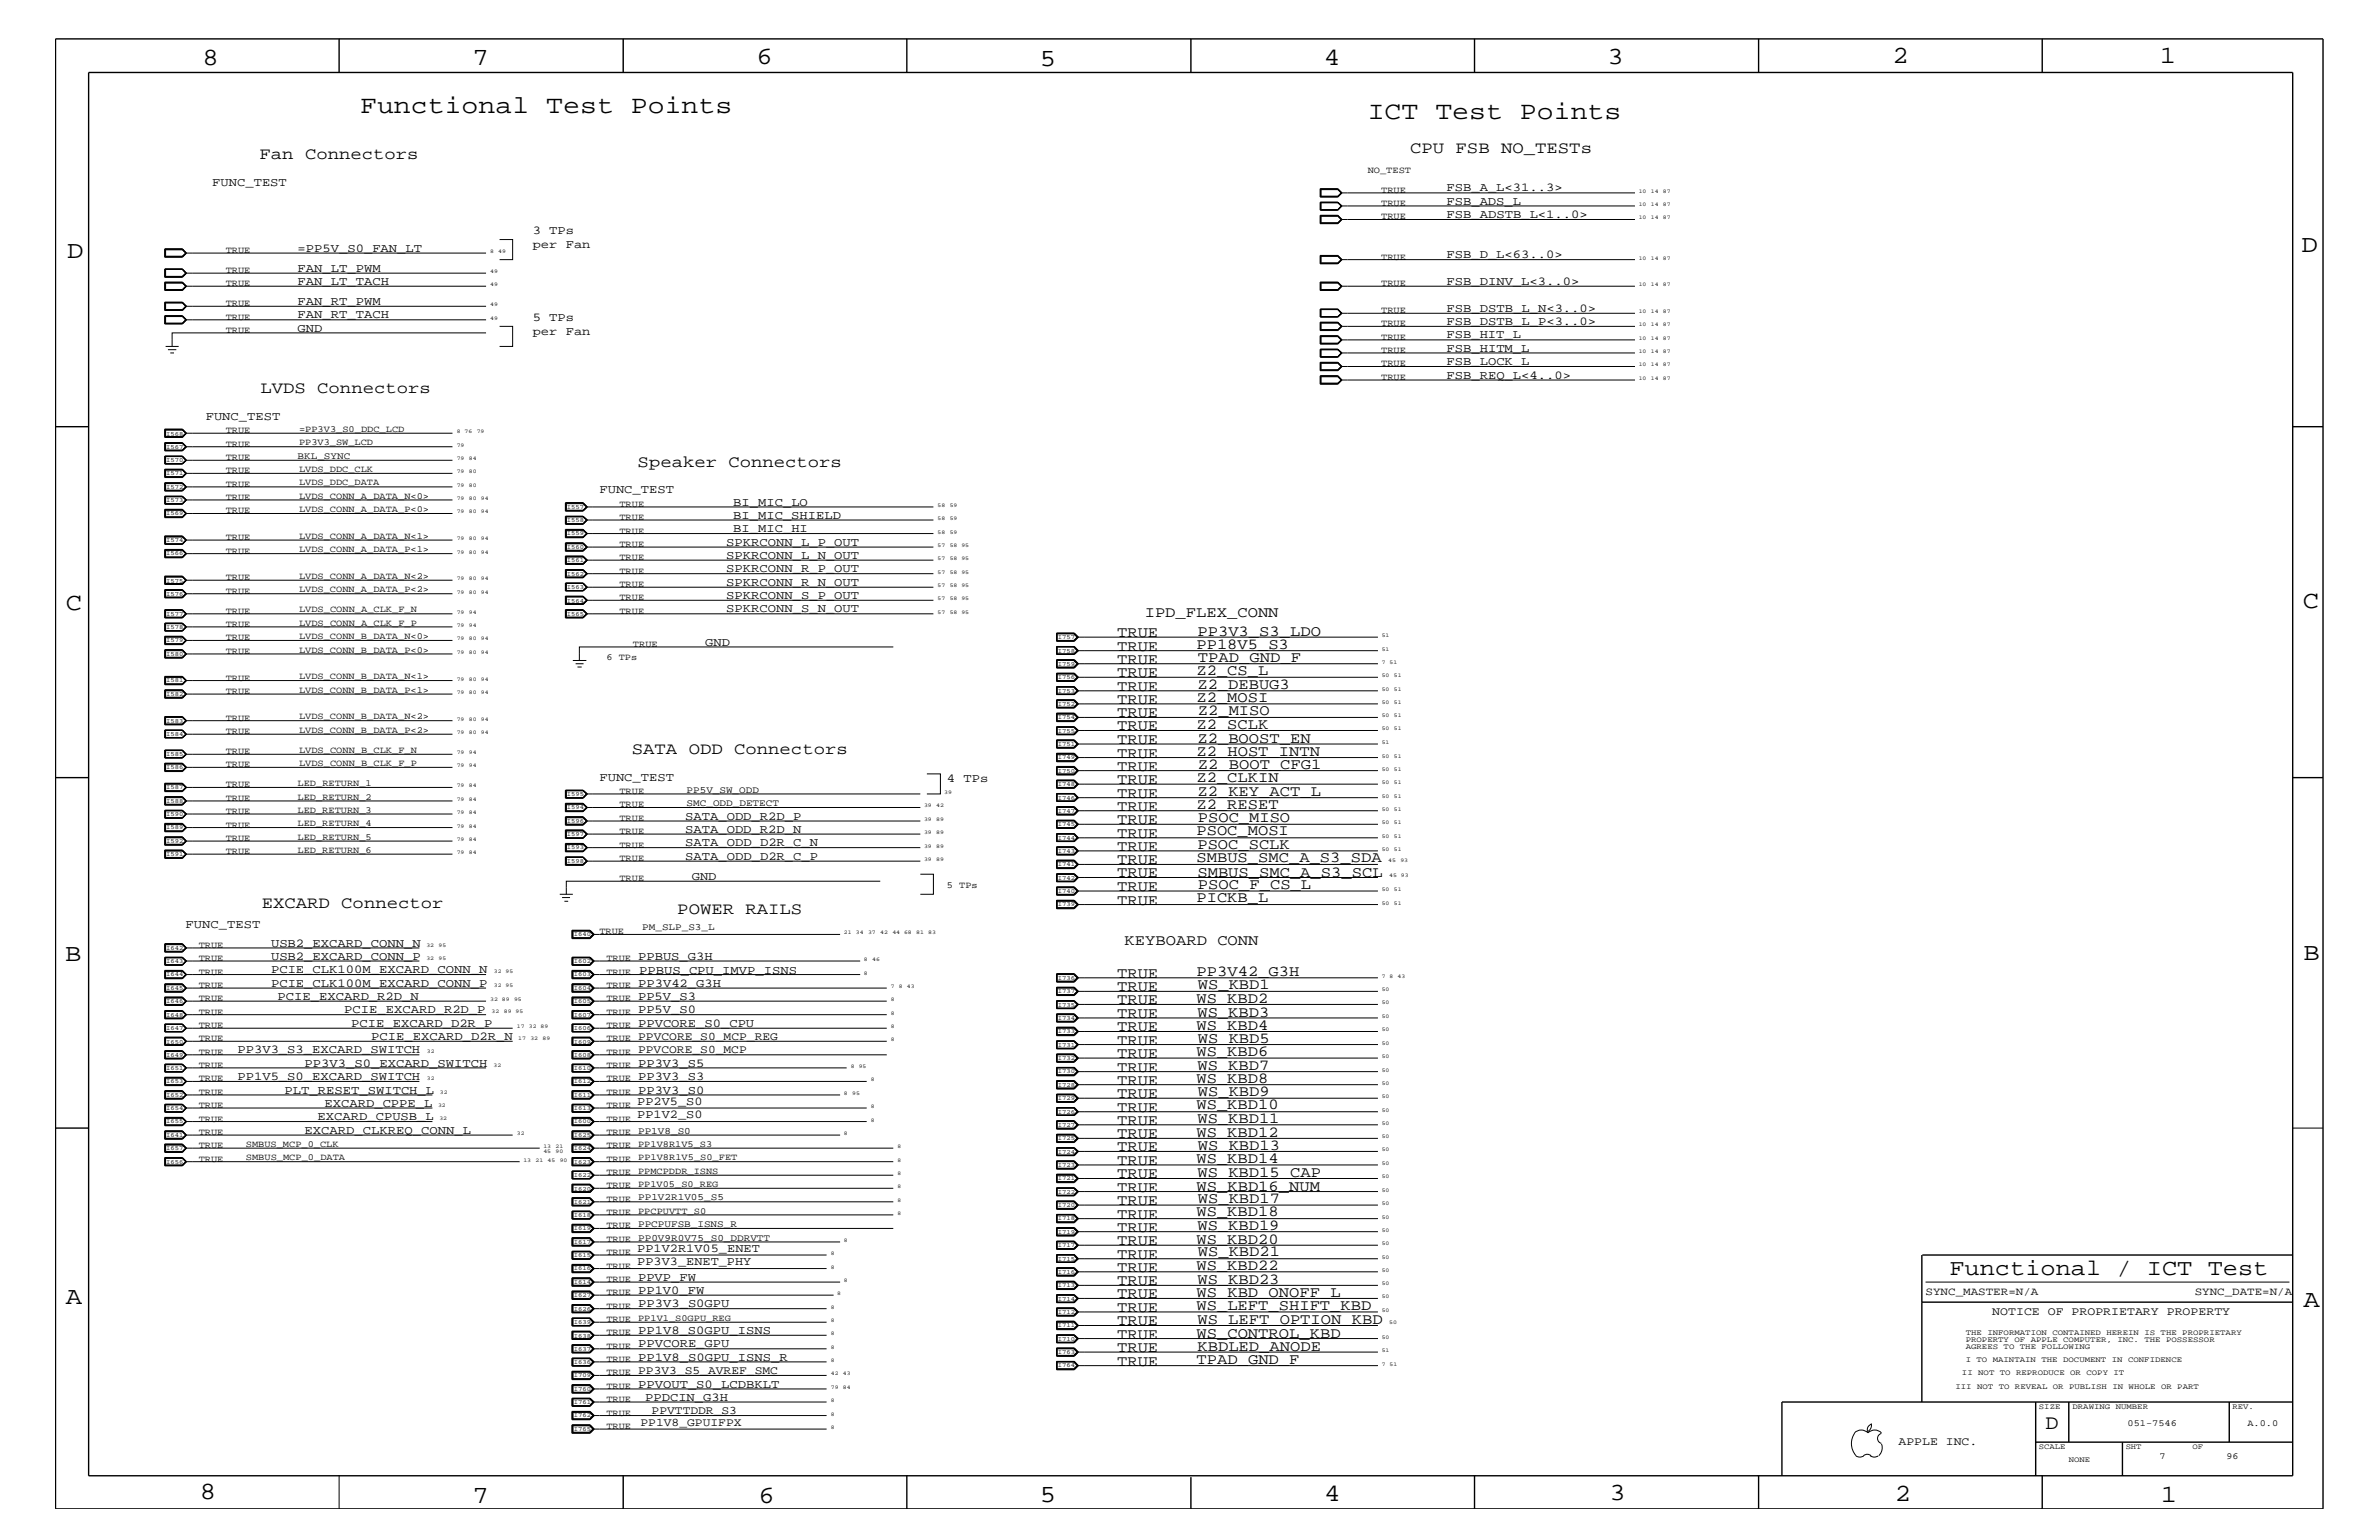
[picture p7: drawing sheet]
<svg xmlns="http://www.w3.org/2000/svg" width="432mm" height="279mm" viewBox="0 0 432 279" stroke-linecap="round" stroke-linejoin="round" font-family="sans-serif">
<defs><g id="words">
<g font-size="4.6">
<text x="65.4" y="20.4">Functional Test Points</text>
<text x="248.2" y="21.6">ICT Test Points</text>
</g>
<g font-size="4.5">
<text x="36.7" y="11.7">8</text>
<text x="85.8" y="11.7">7</text>
<text x="137.3" y="11.5">6</text>
<text x="240.3" y="11.7">4</text>
<text x="291.8" y="11.5">3</text>
<text x="343.5" y="11.5">2</text>
<text x="392" y="11.5">1</text>
<text x="188.7" y="12.1">5</text>
<text x="12.2" y="46.8">D</text>
<text x="417.7" y="45.7">D</text>
<text x="11.9" y="110.6">C</text>
<text x="418" y="110.3">C</text>
<text x="11.9" y="174.3">B</text>
<text x="418.1" y="174.2">B</text>
<text x="11.9" y="236.7">A</text>
<text x="418.1" y="237.1">A</text>
<text x="36.2" y="271.9">8</text>
<text x="85.8" y="272.7">7</text>
<text x="137.7" y="272.7">6</text>
<text x="188.7" y="272.5">5</text>
<text x="240.4" y="272.3">4</text>
<text x="292.1" y="272.2">3</text>
<text x="343.9" y="272.3">2</text>
<text x="392.2" y="272.6">1</text>
</g>
<text font-size="4.1" x="353.8" y="231.3">Functional / ICT Test</text>
<text font-size="3.7" x="371.3" y="259.3">D</text>
<g font-size="3">
<text x="47.1" y="28.9">Fan Connectors</text>
<text x="255.9" y="27.7">CPU FSB NO_TESTs</text>
<text x="47.3" y="71.3">LVDS Connectors</text>
<text x="115.7" y="84.7">Speaker Connectors</text>
<text x="114.7" y="136.8">SATA ODD Connectors</text>
<text x="47.5" y="164.7">EXCARD Connector</text>
<text x="122.9" y="165.9">POWER RAILS</text>
</g>
<g font-size="2.8">
<text x="207.8" y="112">IPD_FLEX_CONN</text>
<text x="202.8" y="115.6">TRUE</text>
<text x="202.8" y="118.1">TRUE</text>
<text x="217.2" y="117.8">PP18V5_S3</text>
<text x="217.3" y="115.3">PP3V3_S3_LDO</text>
<text x="202.8" y="125.3">TRUE</text>
<text x="202.8" y="122.9">TRUE</text>
<text x="202.8" y="120.4">TRUE</text>
<text x="217.2" y="122.5">Z2_CS_L</text>
<text x="217.3" y="125.1">Z2_DEBUG3</text>
<text x="217.4" y="120.1">TPAD_GND_F</text>
<text x="202.8" y="130.2">TRUE</text>
<text x="202.8" y="127.7">TRUE</text>
<text x="217.2" y="127.5">Z2_MOSI</text>
<text x="217.4" y="129.7">Z2_MISO</text>
<text x="202.8" y="132.5">TRUE</text>
<text x="202.8" y="137.4">TRUE</text>
<text x="202.8" y="135">TRUE</text>
<text x="217.2" y="137.2">Z2_HOST_INTN</text>
<text x="217.2" y="132.2">Z2_SCLK</text>
<text x="217.3" y="134.7">Z2_BOOST_EN</text>
<text x="202.8" y="142.3">TRUE</text>
<text x="202.8" y="139.8">TRUE</text>
<text x="217.2" y="141.9">Z2_CLKIN</text>
<text x="217.4" y="139.5">Z2_BOOT_CFG1</text>
<text x="202.8" y="149.5">TRUE</text>
<text x="202.8" y="147.1">TRUE</text>
<text x="202.8" y="144.7">TRUE</text>
<text x="217.2" y="146.8">Z2_RESET</text>
<text x="217.3" y="144.5">Z2_KEY_ACT_L</text>
<text x="217.4" y="149.2">PSOC_MISO</text>
<text x="202.8" y="152">TRUE</text>
<text x="202.8" y="154.4">TRUE</text>
<text x="217.2" y="151.6">PSOC_MOSI</text>
<text x="217.3" y="154.1">PSOC_SCLK</text>
<text x="202.8" y="159.2">TRUE</text>
<text x="202.8" y="156.8">TRUE</text>
<text x="202.8" y="161.7">TRUE</text>
<text x="217.2" y="156.4">SMBUS_SMC_A_S3_SDA</text>
<text x="217.3" y="159">SMBUS_SMC_A_S3_SCL</text>
<text x="217.4" y="161.3">PSOC_F_CS_L</text>
<text x="202.8" y="164.1">TRUE</text>
<text x="217.2" y="163.7">PICKB_L</text>
<text x="204.1" y="171.4">KEYBOARD CONN</text>
<text x="202.8" y="177.4">TRUE</text>
<text x="202.8" y="179.9">TRUE</text>
<text x="217.2" y="177.2">PP3V42_G3H</text>
<text x="217.4" y="179.5">WS_KBD1</text>
<text x="202.8" y="182.2">TRUE</text>
<text x="202.8" y="184.7">TRUE</text>
<text x="217.2" y="181.9">WS_KBD2</text>
<text x="217.3" y="184.4">WS_KBD3</text>
<text x="202.8" y="192">TRUE</text>
<text x="202.8" y="189.5">TRUE</text>
<text x="202.8" y="187.1">TRUE</text>
<text x="217.2" y="191.6">WS_KBD6</text>
<text x="217.2" y="186.9">WS_KBD4</text>
<text x="217.4" y="189.2">WS_KBD5</text>
<text x="202.8" y="196.8">TRUE</text>
<text x="202.8" y="194.4">TRUE</text>
<text x="217.2" y="196.5">WS_KBD8</text>
<text x="217.3" y="194.2">WS_KBD7</text>
<text x="202.8" y="199.2">TRUE</text>
<text x="202.8" y="201.7">TRUE</text>
<text x="217.2" y="201.3">WS_KBD10</text>
<text x="217.3" y="203.8">WS_KBD11</text>
<text x="217.4" y="198.9">WS_KBD9</text>
<text x="202.8" y="204.1">TRUE</text>
<text x="202.8" y="206.5">TRUE</text>
<text x="202.8" y="208.9">TRUE</text>
<text x="217.2" y="206.3">WS_KBD12</text>
<text x="217.4" y="208.6">WS_KBD13</text>
<text x="202.8" y="211.4">TRUE</text>
<text x="202.8" y="213.8">TRUE</text>
<text x="217.2" y="211">WS_KBD14</text>
<text x="217.3" y="213.6">WS_KBD15_CAP</text>
<text x="202.8" y="216.2">TRUE</text>
<text x="202.8" y="218.6">TRUE</text>
<text x="202.8" y="221.1">TRUE</text>
<text x="217.2" y="216">WS_KBD16_NUM</text>
<text x="217.2" y="220.7">WS_KBD18</text>
<text x="217.4" y="218.3">WS_KBD17</text>
<text x="202.8" y="225.9">TRUE</text>
<text x="202.8" y="223.5">TRUE</text>
<text x="217.2" y="225.7">WS_KBD20</text>
<text x="217.3" y="223.2">WS_KBD19</text>
<text x="217.4" y="228">WS_KBD21</text>
<text x="202.8" y="228.4">TRUE</text>
<text x="202.8" y="230.7">TRUE</text>
<text x="202.8" y="233.2">TRUE</text>
<text x="217.2" y="230.4">WS_KBD22</text>
<text x="217.3" y="232.9">WS_KBD23</text>
<text x="202.8" y="235.6">TRUE</text>
<text x="202.8" y="238">TRUE</text>
<text x="217.2" y="235.4">WS_KBD_ONOFF_L</text>
<text x="217.2" y="237.7">WS_LEFT_SHIFT_KBD</text>
<text x="202.8" y="240.5">TRUE</text>
<text x="202.8" y="242.9">TRUE</text>
<text x="202.8" y="245.3">TRUE</text>
<text x="217.2" y="242.7">WS_CONTROL_KBD</text>
<text x="217.3" y="240.2">WS_LEFT_OPTION_KBD</text>
<text x="217.3" y="245.1">KBDLED_ANODE</text>
<text x="202.8" y="247.8">TRUE</text>
<text x="217.2" y="247.5">TPAD_GND_F</text>
</g>
<g font-size="2.2">
<text x="38.5" y="33.7">FUNC_TEST</text>
<text x="262.6" y="34.7">FSB_A_L&lt;31..3&gt;</text>
<text x="262.6" y="37.2">FSB_ADS_L</text>
<text x="262.6" y="39.6">FSB_ADSTB_L&lt;1..0&gt;</text>
<text x="54" y="45.7">=PP5V_S0_FAN_LT</text>
<text x="96.7" y="42.5">3 TPs</text>
<text x="96.7" y="45">per Fan</text>
<text x="262.6" y="46.8">FSB_D_L&lt;63..0&gt;</text>
<text x="54" y="51.7">FAN_LT_TACH</text>
<text x="54" y="49.3">FAN_LT_PWM</text>
<text x="262.6" y="51.7">FSB_DINV_L&lt;3..0&gt;</text>
<text x="54" y="57.8">FAN_RT_TACH</text>
<text x="54" y="55.3">FAN_RT_PWM</text>
<text x="96.7" y="58.3">5 TPs</text>
<text x="262.6" y="56.6">FSB_DSTB_L_N&lt;3..0&gt;</text>
<text x="262.6" y="59">FSB_DSTB_L_P&lt;3..0&gt;</text>
<text x="54" y="60.2">GND</text>
<text x="96.7" y="60.7">per Fan</text>
<text x="262.6" y="61.4">FSB_HIT_L</text>
<text x="262.6" y="63.9">FSB_HITM_L</text>
<text x="262.6" y="66.2">FSB_LOCK_L</text>
<text x="262.6" y="68.7">FSB_REQ_L&lt;4..0&gt;</text>
<text x="37.3" y="76.2">FUNC_TEST</text>
<text x="108.8" y="89.5">FUNC_TEST</text>
<text x="133.1" y="91.7">BI_MIC_LO</text>
<text x="133.1" y="94.2">BI_MIC_SHIELD</text>
<text x="131.8" y="99">SPKRCONN_L_P_OUT</text>
<text x="131.8" y="101.4">SPKRCONN_L_N_OUT</text>
<text x="133.1" y="96.5">BI_MIC_HI</text>
<text x="131.8" y="103.8">SPKRCONN_R_P_OUT</text>
<text x="131.8" y="106.3">SPKRCONN_R_N_OUT</text>
<text x="131.8" y="111.1">SPKRCONN_S_N_OUT</text>
<text x="131.8" y="108.7">SPKRCONN_S_P_OUT</text>
<text x="128" y="117.2">GND</text>
<text x="108.8" y="141.7">FUNC_TEST</text>
<text x="171.9" y="141.9">4 TPs</text>
<text x="124.4" y="148.7">SATA_ODD_R2D_P</text>
<text x="124.4" y="156">SATA_ODD_D2R_C_P</text>
<text x="124.4" y="153.5">SATA_ODD_D2R_C_N</text>
<text x="124.4" y="151.1">SATA_ODD_R2D_N</text>
<text x="125.6" y="159.6">GND</text>
<text x="33.7" y="168.3">FUNC_TEST</text>
<text x="49.2" y="171.7">USB2_EXCARD_CONN_N</text>
<text x="49.2" y="176.6">PCIE_CLK100M_EXCARD_CONN_N</text>
<text x="49.2" y="179">PCIE_CLK100M_EXCARD_CONN_P</text>
<text x="49.2" y="174.2">USB2_EXCARD_CONN_P</text>
<text x="115.8" y="179">PP3V42_G3H</text>
<text x="115.8" y="174.2">PPBUS_G3H</text>
<text x="116" y="176.6">PPBUS_CPU_IMVP_ISNS</text>
<text x="50.4" y="181.4">PCIE_EXCARD_R2D_N</text>
<text x="62.5" y="183.8">PCIE_EXCARD_R2D_P</text>
<text x="115.8" y="183.8">PP5V_S0</text>
<text x="115.8" y="181.4">PP5V_S3</text>
<text x="43.1" y="191.1">PP3V3_S3_EXCARD_SWITCH</text>
<text x="63.8" y="186.3">PCIE_EXCARD_D2R_P</text>
<text x="67.4" y="188.7">PCIE_EXCARD_D2R_N</text>
<text x="115.8" y="186.3">PPVCORE_S0_CPU</text>
<text x="43.1" y="195.9">PP1V5_S0_EXCARD_SWITCH</text>
<text x="55.3" y="193.6">PP3V3_S0_EXCARD_SWITCH</text>
<text x="115.8" y="195.9">PP3V3_S3</text>
<text x="115.8" y="193.6">PP3V3_S5</text>
<text x="51.6" y="198.4">PLT_RESET_SWITCH_L</text>
<text x="57.7" y="203.2">EXCARD_CPUSB_L</text>
<text x="58.9" y="200.9">EXCARD_CPPE_L</text>
<text x="115.7" y="202.9">PP1V2_S0</text>
<text x="115.7" y="200.4">PP2V5_S0</text>
<text x="115.8" y="198.4">PP3V3_S0</text>
<text x="55.3" y="205.7">EXCARD_CLKREQ_CONN_L</text>
<text x="115.7" y="227.1">PP1V2R1V05_ENET</text>
<text x="115.7" y="229.6">PP3V3_ENET_PHY</text>
<text x="115.8" y="232.4">PPVP_FW</text>
<text x="115.8" y="237.2">PP3V3_S0GPU</text>
<text x="115.8" y="234.7">PP1V0_FW</text>
<text x="115.8" y="242">PP1V8_S0GPU_ISNS</text>
<text x="115.8" y="244.5">PPVCORE_GPU</text>
<text x="115.8" y="246.9">PP1V8_S0GPU_ISNS_R</text>
<text x="115.8" y="251.7">PPVOUT_S0_LCDBKLT</text>
<text x="117.1" y="254.2">PPDCIN_G3H</text>
</g>
<g font-size="2.1">
<text x="115.8" y="191.1">PPVCORE_S0_MCP</text>
<text x="115.8" y="188.7">PPVCORE_S0_MCP_REG</text>
<text x="361.6" y="238.6">NOTICE OF PROPRIETARY PROPERTY</text>
<text x="115.8" y="249.3">PP3V3_S5_AVREF_SMC</text>
<text x="118.3" y="256.6">PPVTTDDR_S3</text>
<text x="116.2" y="258.8">PP1V8_GPUIFPX</text>
<text x="344.6" y="262.2">APPLE INC.</text>
</g>
<g font-size="2">
<text x="349.5" y="235">SYNC_MASTER=N/A</text>
<text x="398.4" y="235">SYNC_DATE=N/A</text>
</g>
<g font-size="1.8">
<text x="54" y="83.3">BKL_SYNC</text>
<text x="124.6" y="143.9">PP5V_SW_ODD</text>
<text x="124.6" y="146.2">SMC_ODD_DETECT</text>
<text x="116.6" y="168.7">PM_SLP_S3_L</text>
<text x="115.8" y="205.7">PP1V8_S0</text>
<text x="115.8" y="217.8">PP1V2R1V05_S5</text>
<text x="115.8" y="225.1">PP0V9R0V75_S0_DDRVTT</text>
<text x="115.8" y="222.6">PPCPUFSB_ISNS_R</text>
</g>
<g font-size="1.7">
<text x="248.2" y="31.4">NO_TEST</text>
<text x="250.7" y="35">TRUE</text>
<text x="250.7" y="37.4">TRUE</text>
<text x="250.7" y="39.8">TRUE</text>
<text x="41" y="45.9">TRUE</text>
<text x="250.7" y="47.1">TRUE</text>
<text x="41" y="51.9">TRUE</text>
<text x="41" y="49.6">TRUE</text>
<text x="250.7" y="51.9">TRUE</text>
<text x="41" y="58">TRUE</text>
<text x="41" y="55.6">TRUE</text>
<text x="250.7" y="56.8">TRUE</text>
<text x="250.7" y="59.2">TRUE</text>
<text x="41" y="60.4">TRUE</text>
<text x="250.7" y="61.7">TRUE</text>
<text x="250.7" y="64">TRUE</text>
<text x="250.7" y="66.5">TRUE</text>
<text x="250.7" y="68.9">TRUE</text>
<text x="41" y="83.5">TRUE</text>
<text x="41" y="81.1">TRUE</text>
<text x="41" y="78.6">TRUE</text>
<text x="54.3" y="80.8">PP3V3_SW_LCD</text>
<text x="54.3" y="78.3">=PP3V3_S0_DDC_LCD</text>
<text x="41" y="88.3">TRUE</text>
<text x="41" y="85.9">TRUE</text>
<text x="54.3" y="88.1">LVDS_DDC_DATA</text>
<text x="54.3" y="85.6">LVDS_DDC_CLK</text>
<text x="41" y="90.7">TRUE</text>
<text x="41" y="93.2">TRUE</text>
<text x="54.3" y="90.5">LVDS_CONN_A_DATA_N&lt;0&gt;</text>
<text x="54.3" y="92.9">LVDS_CONN_A_DATA_P&lt;0&gt;</text>
<text x="112.4" y="92">TRUE</text>
<text x="112.4" y="94.3">TRUE</text>
<text x="41" y="100.4">TRUE</text>
<text x="41" y="98">TRUE</text>
<text x="54.3" y="100.2">LVDS_CONN_A_DATA_P&lt;1&gt;</text>
<text x="54.3" y="97.7">LVDS_CONN_A_DATA_N&lt;1&gt;</text>
<text x="112.4" y="96.8">TRUE</text>
<text x="112.4" y="99.3">TRUE</text>
<text x="112.4" y="101.6">TRUE</text>
<text x="41" y="105.3">TRUE</text>
<text x="41" y="107.7">TRUE</text>
<text x="54.3" y="105">LVDS_CONN_A_DATA_N&lt;2&gt;</text>
<text x="54.3" y="107.5">LVDS_CONN_A_DATA_P&lt;2&gt;</text>
<text x="112.4" y="104.1">TRUE</text>
<text x="112.4" y="106.5">TRUE</text>
<text x="41" y="111.4">TRUE</text>
<text x="41" y="113.7">TRUE</text>
<text x="54.3" y="111.1">LVDS_CONN_A_CLK_F_N</text>
<text x="54.3" y="113.6">LVDS_CONN_A_CLK_F_P</text>
<text x="112.4" y="111.4">TRUE</text>
<text x="112.4" y="108.9">TRUE</text>
<text x="41" y="118.6">TRUE</text>
<text x="41" y="116.2">TRUE</text>
<text x="54.3" y="118.4">LVDS_CONN_B_DATA_P&lt;0&gt;</text>
<text x="54.3" y="115.9">LVDS_CONN_B_DATA_N&lt;0&gt;</text>
<text x="110.1" y="119.8">6 TPs</text>
<text x="114.9" y="117.4">TRUE</text>
<text x="41" y="123.5">TRUE</text>
<text x="41" y="125.9">TRUE</text>
<text x="54.3" y="123.2">LVDS_CONN_B_DATA_N&lt;1&gt;</text>
<text x="54.3" y="125.7">LVDS_CONN_B_DATA_P&lt;1&gt;</text>
<text x="41" y="130.8">TRUE</text>
<text x="54.3" y="130.5">LVDS_CONN_B_DATA_N&lt;2&gt;</text>
<text x="41" y="136.8">TRUE</text>
<text x="41" y="133.2">TRUE</text>
<text x="54.3" y="136.6">LVDS_CONN_B_CLK_F_N</text>
<text x="54.3" y="133">LVDS_CONN_B_DATA_P&lt;2&gt;</text>
<text x="41" y="139.2">TRUE</text>
<text x="41" y="142.9">TRUE</text>
<text x="54" y="142.6">LED_RETURN_1</text>
<text x="54.3" y="139">LVDS_CONN_B_CLK_F_P</text>
<text x="41" y="147.7">TRUE</text>
<text x="41" y="145.3">TRUE</text>
<text x="54" y="149.9">LED_RETURN_4</text>
<text x="54" y="147.5">LED_RETURN_3</text>
<text x="54" y="145.1">LED_RETURN_2</text>
<text x="112.4" y="146.5">TRUE</text>
<text x="112.4" y="149">TRUE</text>
<text x="112.4" y="144">TRUE</text>
<text x="41" y="150.1">TRUE</text>
<text x="41" y="155">TRUE</text>
<text x="41" y="152.6">TRUE</text>
<text x="54" y="154.7">LED_RETURN_6</text>
<text x="54" y="152.3">LED_RETURN_5</text>
<text x="112.4" y="153.8">TRUE</text>
<text x="112.4" y="151.3">TRUE</text>
<text x="112.4" y="156.2">TRUE</text>
<text x="112.4" y="159.9">TRUE</text>
<text x="171.9" y="161.1">5 TPs</text>
<text x="36.1" y="172">TRUE</text>
<text x="108.8" y="169.5">TRUE</text>
<text x="36.1" y="176.8">TRUE</text>
<text x="36.1" y="179.3">TRUE</text>
<text x="36.1" y="174.4">TRUE</text>
<text x="110.1" y="179.3">TRUE</text>
<text x="110.1" y="176.8">TRUE</text>
<text x="110.1" y="174.4">TRUE</text>
<text x="36.1" y="181.6">TRUE</text>
<text x="36.1" y="184.1">TRUE</text>
<text x="110.1" y="184.1">TRUE</text>
<text x="110.1" y="181.6">TRUE</text>
<text x="36.1" y="186.5">TRUE</text>
<text x="36.1" y="188.9">TRUE</text>
<text x="36.1" y="191.4">TRUE</text>
<text x="110.1" y="186.5">TRUE</text>
<text x="110.1" y="188.9">TRUE</text>
<text x="110.1" y="191.4">TRUE</text>
<text x="36.1" y="196.2">TRUE</text>
<text x="36.1" y="193.7">TRUE</text>
<text x="110.1" y="196.2">TRUE</text>
<text x="110.1" y="193.7">TRUE</text>
<text x="36.1" y="203.5">TRUE</text>
<text x="36.1" y="201">TRUE</text>
<text x="36.1" y="198.7">TRUE</text>
<text x="110.1" y="203.5">TRUE</text>
<text x="110.1" y="201">TRUE</text>
<text x="110.1" y="198.7">TRUE</text>
<text x="36.1" y="205.9">TRUE</text>
<text x="36.1" y="208.3">TRUE</text>
<text x="44.6" y="208.1">SMBUS_MCP_0_CLK</text>
<text x="110.1" y="205.9">TRUE</text>
<text x="110.1" y="208.3">TRUE</text>
<text x="115.8" y="208.1">PP1V8R1V5_S3</text>
<text x="36.1" y="210.8">TRUE</text>
<text x="44.6" y="210.5">SMBUS_MCP_0_DATA</text>
<text x="110.1" y="215.6">TRUE</text>
<text x="110.1" y="210.8">TRUE</text>
<text x="110.1" y="213.2">TRUE</text>
<text x="115.8" y="215.3">PP1V05_S0_REG</text>
<text x="115.8" y="210.5">PP1V8R1V5_S0_FET</text>
<text x="115.8" y="213">PPMCPDDR_ISNS</text>
<text x="110.1" y="220.4">TRUE</text>
<text x="110.1" y="218">TRUE</text>
<text x="115.8" y="220.2">PPCPUVTT_S0</text>
<text x="110.1" y="225.3">TRUE</text>
<text x="110.1" y="222.9">TRUE</text>
<text x="110.1" y="227.7">TRUE</text>
<text x="110.1" y="232.6">TRUE</text>
<text x="110.1" y="230.2">TRUE</text>
<text x="110.1" y="237.4">TRUE</text>
<text x="110.1" y="235">TRUE</text>
<text x="110.1" y="239.9">TRUE</text>
<text x="115.8" y="239.6">PP1V1_S0GPU_REG</text>
<text x="110.1" y="244.7">TRUE</text>
<text x="110.1" y="242.3">TRUE</text>
<text x="110.1" y="249.5">TRUE</text>
<text x="110.1" y="247.1">TRUE</text>
<text x="110.1" y="252">TRUE</text>
<text x="110.1" y="254.4">TRUE</text>
<text x="110.1" y="256.8">TRUE</text>
<text x="110.1" y="259.3">TRUE</text>
<text x="386.2" y="258.7">051-7546</text>
<text x="407.9" y="258.7">A.0.0</text>
<text x="392" y="264.7">7</text>
<text x="404.1" y="264.7">96</text>
</g>
<g font-size="1.4">
<text x="356.8" y="242.3">THE INFORMATION CONTAINED HEREIN IS THE PROPRIETARY</text>
<text x="356.8" y="243.5">PROPERTY OF APPLE COMPUTER, INC. THE POSSESSOR</text>
<text x="356.8" y="244.7">AGREES TO THE FOLLOWING</text>
<text x="354.9" y="252">III NOT TO REVEAL OR PUBLISH IN WHOLE OR PART</text>
<text x="356.1" y="249.5">II NOT TO REPRODUCE OR COPY IT</text>
<text x="356.8" y="247.1">I TO MAINTAIN THE DOCUMENT IN CONFIDENCE</text>
<text x="370.1" y="255.6">SIZE</text>
<text x="376.2" y="255.6">DRAWING NUMBER</text>
<text x="405.2" y="255.6">REV.</text>
<text x="370.1" y="262.9">SCALE</text>
<text x="385.8" y="262.9">SHT</text>
<text x="397.9" y="262.9">OF</text>
<text x="375.5" y="265.3">NONE</text>
</g>
<g font-size="1.2">
<text x="30.1" y="81.4">I567</text>
<text x="30.1" y="79">I568</text>
<text x="30.1" y="83.8">I570</text>
<text x="30.1" y="86.2">I571</text>
<text x="30.1" y="88.7">I572</text>
<text x="30.1" y="93.5">I569</text>
<text x="30.1" y="91.1">I573</text>
<text x="102.9" y="92.3">I557</text>
<text x="102.9" y="94.8">I558</text>
<text x="30.1" y="100.8">I566</text>
<text x="30.1" y="98.4">I574</text>
<text x="102.9" y="97.1">I559</text>
<text x="102.9" y="99.6">I560</text>
<text x="30.1" y="105.7">I575</text>
<text x="102.9" y="102.1">I561</text>
<text x="102.9" y="104.4">I562</text>
<text x="102.9" y="106.9">I563</text>
<text x="30.1" y="108.1">I576</text>
<text x="30.1" y="111.7">I577</text>
<text x="102.9" y="109.3">I564</text>
<text x="102.9" y="111.7">I565</text>
<text x="30.1" y="114.2">I578</text>
<text x="30.1" y="116.5">I579</text>
<text x="30.1" y="119">I580</text>
<text x="192" y="115.9">I757</text>
<text x="192" y="118.4">I758</text>
<text x="30.1" y="123.8">I581</text>
<text x="192" y="125.7">I753</text>
<text x="192" y="123.2">I756</text>
<text x="192" y="120.8">I759</text>
<text x="30.1" y="126.3">I582</text>
<text x="30.1" y="131.1">I583</text>
<text x="192" y="128">I752</text>
<text x="192" y="130.5">I754</text>
<text x="30.1" y="133.5">I584</text>
<text x="30.1" y="137.2">I585</text>
<text x="192" y="137.8">I749</text>
<text x="192" y="135.3">I751</text>
<text x="192" y="133">I755</text>
<text x="30.1" y="139.6">I586</text>
<text x="30.1" y="143.2">I587</text>
<text x="192" y="142.6">I748</text>
<text x="192" y="140.2">I750</text>
<text x="30.1" y="145.7">I588</text>
<text x="30.1" y="148.1">I590</text>
<text x="102.9" y="146.8">I594</text>
<text x="102.9" y="144.5">I595</text>
<text x="102.9" y="149.3">I596</text>
<text x="192" y="149.9">I745</text>
<text x="192" y="145.1">I746</text>
<text x="192" y="147.5">I747</text>
<text x="30.1" y="150.5">I589</text>
<text x="30.1" y="155.4">I591</text>
<text x="30.1" y="152.9">I592</text>
<text x="102.9" y="154.1">I593</text>
<text x="102.9" y="151.8">I597</text>
<text x="192" y="154.7">I743</text>
<text x="192" y="152.3">I744</text>
<text x="102.9" y="156.6">I598</text>
<text x="192" y="162">I740</text>
<text x="192" y="157.2">I741</text>
<text x="192" y="159.6">I742</text>
<text x="192" y="164.5">I739</text>
<text x="30.1" y="172.3">I642</text>
<text x="104.1" y="169.9">I640</text>
<text x="30.1" y="174.8">I643</text>
<text x="30.1" y="177.2">I644</text>
<text x="30.1" y="179.6">I645</text>
<text x="104.1" y="174.8">I602</text>
<text x="104.1" y="177.2">I603</text>
<text x="104.1" y="179.6">I604</text>
<text x="192" y="177.7">I736</text>
<text x="30.1" y="182.1">I646</text>
<text x="30.1" y="184.4">I648</text>
<text x="104.1" y="182.1">I605</text>
<text x="104.1" y="184.4">I607</text>
<text x="192" y="185">I734</text>
<text x="192" y="182.7">I735</text>
<text x="192" y="180.2">I737</text>
<text x="30.1" y="186.9">I647</text>
<text x="30.1" y="191.7">I649</text>
<text x="30.1" y="189.3">I650</text>
<text x="104.1" y="186.9">I606</text>
<text x="104.1" y="191.7">I608</text>
<text x="104.1" y="189.3">I609</text>
<text x="192" y="189.9">I731</text>
<text x="192" y="187.5">I733</text>
<text x="30.1" y="194.2">I651</text>
<text x="30.1" y="196.5">I653</text>
<text x="104.1" y="194.2">I610</text>
<text x="104.1" y="196.5">I612</text>
<text x="192" y="197.2">I728</text>
<text x="192" y="194.8">I730</text>
<text x="192" y="192.3">I732</text>
<text x="30.1" y="199">I652</text>
<text x="30.1" y="201.5">I654</text>
<text x="30.1" y="203.8">I655</text>
<text x="104.1" y="203.8">I600</text>
<text x="104.1" y="199">I611</text>
<text x="104.1" y="201.5">I613</text>
<text x="192" y="202">I726</text>
<text x="192" y="199.6">I729</text>
<text x="30.1" y="206.3">I641</text>
<text x="30.1" y="208.7">I657</text>
<text x="104.1" y="208.7">I624</text>
<text x="104.1" y="206.3">I625</text>
<text x="192" y="209.3">I724</text>
<text x="192" y="206.9">I725</text>
<text x="192" y="204.4">I727</text>
<text x="30.1" y="211.1">I656</text>
<text x="104.1" y="213.6">I622</text>
<text x="104.1" y="211.1">I623</text>
<text x="192" y="214.2">I721</text>
<text x="192" y="211.7">I723</text>
<text x="104.1" y="220.8">I618</text>
<text x="104.1" y="216">I620</text>
<text x="104.1" y="218.4">I621</text>
<text x="192" y="221.4">I718</text>
<text x="192" y="219">I720</text>
<text x="192" y="216.6">I722</text>
<text x="104.1" y="225.7">I617</text>
<text x="104.1" y="223.2">I619</text>
<text x="192" y="226.3">I717</text>
<text x="192" y="223.9">I719</text>
<text x="104.1" y="232.9">I614</text>
<text x="104.1" y="228.1">I615</text>
<text x="104.1" y="230.5">I616</text>
<text x="192" y="233.5">I713</text>
<text x="192" y="228.7">I715</text>
<text x="192" y="231.1">I716</text>
<text x="104.1" y="237.8">I626</text>
<text x="104.1" y="235.4">I627</text>
<text x="192" y="238.4">I712</text>
<text x="192" y="236">I714</text>
<text x="104.1" y="245.1">I637</text>
<text x="104.1" y="242.7">I638</text>
<text x="104.1" y="240.2">I639</text>
<text x="192" y="243.3">I710</text>
<text x="192" y="240.8">I711</text>
<text x="192" y="245.6">I763</text>
<text x="104.1" y="247.5">I636</text>
<text x="104.1" y="249.9">I709</text>
<text x="192" y="248.1">I764</text>
<text x="104.1" y="252.3">I760</text>
<text x="104.1" y="254.8">I761</text>
<text x="104.1" y="257.2">I762</text>
<text x="104.1" y="259.6">I765</text>
</g>
<g font-size="1">
<text x="297.4" y="35">10</text>
<text x="299.6" y="35">14</text>
<text x="301.8" y="35">87</text>
<text x="297.4" y="37.4">10</text>
<text x="297.4" y="39.8">10</text>
<text x="299.6" y="37.4">14</text>
<text x="299.6" y="39.8">14</text>
<text x="301.8" y="37.4">87</text>
<text x="301.8" y="39.8">87</text>
<text x="89" y="45.9">8</text>
<text x="90.4" y="45.9">49</text>
<text x="297.4" y="47.1">10</text>
<text x="299.6" y="47.1">14</text>
<text x="301.8" y="47.1">87</text>
<text x="89" y="51.9">49</text>
<text x="89" y="49.6">49</text>
<text x="297.4" y="51.9">10</text>
<text x="299.6" y="51.9">14</text>
<text x="301.8" y="51.9">87</text>
<text x="89" y="58">49</text>
<text x="89" y="55.6">49</text>
<text x="297.4" y="56.8">10</text>
<text x="297.4" y="59.2">10</text>
<text x="299.6" y="56.8">14</text>
<text x="299.6" y="59.2">14</text>
<text x="301.8" y="56.8">87</text>
<text x="301.8" y="59.2">87</text>
<text x="297.4" y="61.7">10</text>
<text x="297.4" y="64">10</text>
<text x="299.6" y="61.7">14</text>
<text x="299.6" y="64">14</text>
<text x="301.8" y="61.7">87</text>
<text x="301.8" y="64">87</text>
<text x="297.4" y="66.5">10</text>
<text x="297.4" y="68.9">10</text>
<text x="299.6" y="66.5">14</text>
<text x="299.6" y="68.9">14</text>
<text x="301.8" y="68.9">87</text>
<text x="301.8" y="66.5">87</text>
<text x="82.9" y="78.6">8</text>
<text x="82.9" y="83.5">79</text>
<text x="82.9" y="81.1">79</text>
<text x="84.3" y="78.6">76</text>
<text x="85.1" y="83.5">84</text>
<text x="86.5" y="78.6">79</text>
<text x="82.9" y="88.3">79</text>
<text x="82.9" y="85.9">79</text>
<text x="85.1" y="88.3">80</text>
<text x="85.1" y="85.9">80</text>
<text x="82.9" y="90.7">79</text>
<text x="82.9" y="93.2">79</text>
<text x="85.1" y="93.2">80</text>
<text x="85.1" y="90.7">80</text>
<text x="87.3" y="90.7">94</text>
<text x="87.3" y="93.2">94</text>
<text x="170.2" y="94.3">58</text>
<text x="170.2" y="92">58</text>
<text x="172.4" y="92">59</text>
<text x="172.4" y="94.3">59</text>
<text x="82.9" y="100.4">79</text>
<text x="82.9" y="98">79</text>
<text x="85.1" y="100.4">80</text>
<text x="85.1" y="98">80</text>
<text x="87.3" y="100.4">94</text>
<text x="87.3" y="98">94</text>
<text x="170.2" y="96.8">58</text>
<text x="170.2" y="99.3">57</text>
<text x="170.2" y="101.6">57</text>
<text x="172.4" y="96.8">59</text>
<text x="172.4" y="99.3">58 95</text>
<text x="172.4" y="101.6">58 95</text>
<text x="82.9" y="105.3">79</text>
<text x="82.9" y="107.7">79</text>
<text x="85.1" y="107.7">80</text>
<text x="85.1" y="105.3">80</text>
<text x="87.3" y="105.3">94</text>
<text x="87.3" y="107.7">94</text>
<text x="170.2" y="104.1">57</text>
<text x="170.2" y="106.5">57</text>
<text x="172.4" y="104.1">58 95</text>
<text x="172.4" y="106.5">58 95</text>
<text x="82.9" y="111.4">79</text>
<text x="82.9" y="113.7">79</text>
<text x="85.1" y="111.4">94</text>
<text x="85.1" y="113.7">94</text>
<text x="170.2" y="111.4">57</text>
<text x="170.2" y="108.9">57</text>
<text x="172.4" y="111.4">58 95</text>
<text x="172.4" y="108.9">58 95</text>
<text x="82.9" y="118.6">79</text>
<text x="82.9" y="116.2">79</text>
<text x="85.1" y="116.2">80</text>
<text x="85.1" y="118.6">80</text>
<text x="87.3" y="118.6">94</text>
<text x="87.3" y="116.2">94</text>
<text x="250.8" y="115.6">51</text>
<text x="250.8" y="118.1">51</text>
<text x="82.9" y="123.5">79</text>
<text x="82.9" y="125.9">79</text>
<text x="85.1" y="125.9">80</text>
<text x="85.1" y="123.5">80</text>
<text x="87.3" y="123.5">94</text>
<text x="87.3" y="125.9">94</text>
<text x="250.8" y="125.3">50</text>
<text x="250.8" y="122.9">50</text>
<text x="250.8" y="120.4">7</text>
<text x="252.2" y="120.4">51</text>
<text x="253" y="125.3">51</text>
<text x="253" y="122.9">51</text>
<text x="82.9" y="130.8">79</text>
<text x="85.1" y="130.8">80</text>
<text x="87.3" y="130.8">94</text>
<text x="250.8" y="130.2">50</text>
<text x="250.8" y="127.7">50</text>
<text x="253" y="130.2">51</text>
<text x="253" y="127.7">51</text>
<text x="82.9" y="136.8">79</text>
<text x="82.9" y="133.2">79</text>
<text x="85.1" y="133.2">80</text>
<text x="85.1" y="136.8">94</text>
<text x="87.3" y="133.2">94</text>
<text x="250.8" y="137.4">50</text>
<text x="250.8" y="135">51</text>
<text x="250.8" y="132.5">50</text>
<text x="253" y="132.5">51</text>
<text x="253" y="137.4">51</text>
<text x="82.9" y="142.9">79</text>
<text x="82.9" y="139.2">79</text>
<text x="85.1" y="142.9">84</text>
<text x="85.1" y="139.2">94</text>
<text x="250.8" y="139.8">50</text>
<text x="250.8" y="142.3">50</text>
<text x="253" y="142.3">51</text>
<text x="253" y="139.8">51</text>
<text x="82.9" y="147.7">79</text>
<text x="82.9" y="145.3">79</text>
<text x="85.1" y="147.7">84</text>
<text x="85.1" y="145.3">84</text>
<text x="167.7" y="149">39</text>
<text x="167.7" y="146.5">39</text>
<text x="169.9" y="149">89</text>
<text x="169.9" y="146.5">42</text>
<text x="171.4" y="144">39</text>
<text x="250.8" y="147.1">50</text>
<text x="250.8" y="144.7">50</text>
<text x="250.8" y="149.5">50</text>
<text x="253" y="149.5">51</text>
<text x="253" y="147.1">51</text>
<text x="253" y="144.7">51</text>
<text x="82.9" y="150.1">79</text>
<text x="82.9" y="155">79</text>
<text x="82.9" y="152.6">79</text>
<text x="85.1" y="152.6">84</text>
<text x="85.1" y="150.1">84</text>
<text x="85.1" y="155">84</text>
<text x="167.7" y="153.8">39</text>
<text x="167.7" y="151.3">39</text>
<text x="169.9" y="153.8">89</text>
<text x="169.9" y="151.3">89</text>
<text x="250.8" y="152">50</text>
<text x="250.8" y="154.4">50</text>
<text x="253" y="154.4">51</text>
<text x="253" y="152">51</text>
<text x="167.7" y="156.2">39</text>
<text x="169.9" y="156.2">89</text>
<text x="250.8" y="161.7">50</text>
<text x="252" y="156.4">45</text>
<text x="252.1" y="159">45 93</text>
<text x="253" y="161.7">51</text>
<text x="254.2" y="156.4">93</text>
<text x="250.8" y="164.1">50</text>
<text x="253" y="164.1">51</text>
<text x="77.4" y="171.7">32</text>
<text x="79.6" y="171.7">95</text>
<text x="153.2" y="169.5">21</text>
<text x="155.4" y="169.5">34</text>
<text x="157.6" y="169.5">37</text>
<text x="159.8" y="169.5">42</text>
<text x="162" y="169.5">44 68</text>
<text x="166.3" y="169.5">81</text>
<text x="168.5" y="169.5">83</text>
<text x="77.4" y="174.2">32</text>
<text x="79.6" y="174.2">95</text>
<text x="89.7" y="179">32 95</text>
<text x="89.7" y="176.6">32 95</text>
<text x="156.8" y="176.8">8</text>
<text x="156.8" y="174.4">8</text>
<text x="158.3" y="174.4">46</text>
<text x="161.7" y="179.3">7</text>
<text x="163.2" y="179.3">8</text>
<text x="164.6" y="179.3">43</text>
<text x="250.8" y="177.4">7</text>
<text x="250.8" y="179.9">50</text>
<text x="252.2" y="177.4">8</text>
<text x="253.7" y="177.4">43</text>
<text x="89" y="181.6">32 89</text>
<text x="89.2" y="183.8">32</text>
<text x="91.4" y="183.8">89 95</text>
<text x="93.3" y="181.6">95</text>
<text x="161.7" y="184.1">8</text>
<text x="161.7" y="181.6">8</text>
<text x="250.8" y="182.2">50</text>
<text x="250.8" y="184.7">50</text>
<text x="77.5" y="191.1">32</text>
<text x="93.8" y="186.5">17</text>
<text x="94.1" y="188.7">17</text>
<text x="96" y="186.5">32 89</text>
<text x="96.3" y="188.7">32</text>
<text x="98.5" y="188.7">89</text>
<text x="161.7" y="186.5">8</text>
<text x="161.7" y="188.9">8</text>
<text x="250.8" y="192">50</text>
<text x="250.8" y="189.5">50</text>
<text x="250.8" y="187.1">50</text>
<text x="77.5" y="195.9">32</text>
<text x="89.6" y="193.6">32</text>
<text x="154.4" y="193.7">8</text>
<text x="155.9" y="193.7">95</text>
<text x="158.1" y="196.2">8</text>
<text x="250.8" y="196.8">50</text>
<text x="250.8" y="194.4">50</text>
<text x="79.5" y="200.9">32</text>
<text x="79.8" y="203.2">32</text>
<text x="79.8" y="198.4">32</text>
<text x="153.2" y="198.7">8</text>
<text x="154.7" y="198.7">95</text>
<text x="158.1" y="203.5">8</text>
<text x="158.1" y="201">8</text>
<text x="250.8" y="199.2">50</text>
<text x="250.8" y="201.7">50</text>
<text x="93.8" y="205.9">32</text>
<text x="98.6" y="209.2">45</text>
<text x="98.6" y="208.3">13</text>
<text x="100.8" y="208.3">21</text>
<text x="100.8" y="209.2">90</text>
<text x="153.2" y="205.9">8</text>
<text x="162.9" y="208.3">8</text>
<text x="250.8" y="204.1">50</text>
<text x="250.8" y="206.5">50</text>
<text x="250.8" y="208.9">50</text>
<text x="95" y="210.8">13</text>
<text x="97.2" y="210.8">21</text>
<text x="99.4" y="210.8">45</text>
<text x="101.6" y="210.8">90</text>
<text x="162.9" y="210.8">8</text>
<text x="162.9" y="213.2">8</text>
<text x="162.9" y="215.6">8</text>
<text x="250.8" y="211.4">50</text>
<text x="250.8" y="213.8">50</text>
<text x="162.9" y="220.4">8</text>
<text x="162.9" y="218">8</text>
<text x="250.8" y="216.2">50</text>
<text x="250.8" y="218.6">50</text>
<text x="250.8" y="221.1">50</text>
<text x="150.8" y="227.7">8</text>
<text x="153.2" y="225.3">8</text>
<text x="250.8" y="225.9">50</text>
<text x="250.8" y="223.5">50</text>
<text x="150.8" y="230.2">8</text>
<text x="153.2" y="232.6">8</text>
<text x="250.8" y="228.4">50</text>
<text x="250.8" y="230.7">50</text>
<text x="250.8" y="233.2">50</text>
<text x="150.8" y="237.4">8</text>
<text x="150.8" y="239.9">8</text>
<text x="152" y="235">8</text>
<text x="250.8" y="235.6">50</text>
<text x="250.8" y="238">50</text>
<text x="150.8" y="242.3">8</text>
<text x="150.8" y="244.7">8</text>
<text x="250.8" y="242.9">50</text>
<text x="250.8" y="245.3">51</text>
<text x="252.1" y="240.2">50</text>
<text x="150.8" y="249.5">42</text>
<text x="150.8" y="247.1">8</text>
<text x="150.8" y="252">79</text>
<text x="153" y="249.5">43</text>
<text x="153" y="252">84</text>
<text x="250.8" y="247.8">7</text>
<text x="252.2" y="247.8">51</text>
<text x="150.8" y="254.4">8</text>
<text x="150.8" y="256.8">8</text>
<text x="150.8" y="259.3">8</text>
</g>
</g></defs>
<g fill="none" stroke="#000" stroke-width=".18">
<path d="M239.6 34.2h3.2l.8 .8-.8 .8h-3.2zM239.6 39.1h3.2l.8 .7-.8 .8h-3.2zM239.7 34.3h3.1l.7 .7-.7 .7h-3.1zM239.7 36.7v1.4M239.7 39.1h3.1l.7 .7-.7 .7h-3.1zM239.7 38h3.1M239.7 36.8h3.1M239.8 34.4h3l.6 .6-.6 .6h-3zM239.8 36.8v1.2M239.8 39.2h3l.6 .6-.6 .6h-3zM242.8 36.7h-3.2v1.4h3.2M242.8 36.7l.8 .7-.8 .7"/>
<path d="M242.8 36.7l.7 .7M242.8 36.8l.7 .6M242.8 36.8l.6 .6M243.4 39.8h53.4M243.4 37.4l-.6 .6M243.4 37.4h53.4M243.4 35h53.4M243.5 37.4l-.7 .6M243.5 37.4l-.7 .7M29.9 57.3h3.2l.8 .7-.8 .8h-3.2zM29.9 45.2h3.2l.8 .7-.8 .8h-3.2zM29.9 48.8h3.2l.8 .8-.8 .7h-3.2z"/>
<path d="M29.9 51.2h3.2l.8 .7-.8 .8h-3.2zM29.9 54.8h3.2l.8 .8-.8 .7h-3.2zM30 57.3h3.1l.7 .7-.7 .7h-3.1zM30 45.2v1.4h3.1l.7-.7M30 48.8v1.4h3.1l.7-.6M30 51.3h3.1M30 50.2h3.1M30 48.9h3.1M30 46.5h3.1M30 45.2h3.1l.7 .7M30.1 57.4h3l.6 .6-.6 .6h-3zM30.1 48.9v1.3"/>
<path d="M30.1 51.3v1.2h3l.6-.6M30.1 55h3l.6 .6-.6 .6h-3zM33.1 51.3l.7 .6M33.1 51.3l.6 .6M33.1 48.8l.7 .8M33.1 48.9l.7 .7M33.1 48.9l.6 .7M33.1 45.2l.7 .7M33.7 49.6l-.6 .6M33.7 45.9l-.6 .6M33.7 45.9l-.6-.6h-3v1.2M33.7 58h54.5"/>
<path d="M33.7 55.6h54.5M33.7 51.9h54.5M33.7 49.6h54.5M33.7 45.9h54.5M33.8 51.9l-.7-.6h-3.1v1.4M33.8 55.6l-.7-.7h-3.1v1.4M33.8 55.6l-.7 .6h-3.1M33.8 55.6l-.7 .7M33.8 51.9l-.7 .7h-3.1M33.8 51.9l-.7 .8M33.8 49.6l-.7 .6M33.8 45.9l-.7 .6"/>
<path d="M90.7 43.5h2.3v3.6h-2.3M90.7 59.2h2.3v3.7h-2.3M239.6 51.2h3.2l.8 .7-.8 .8h-3.2zM239.6 46.3h3.2l.8 .8-.8 .8h-3.2zM239.6 58.4h3.2l.8 .8-.8 .8h-3.2zM239.7 57.4h3.1M239.7 56.2h3.1M239.7 51.3h3.1M239.7 46.4h3.1l.7 .7-.7 .7h-3.1zM239.7 56.1v1.4M239.7 58.5h3.1l.7 .7-.7 .7h-3.1zM239.8 58.6h3l.6 .6-.6 .6h-3z"/>
<path d="M239.8 51.3v1.2h3l.6-.6M239.8 46.5h3l.6 .6-.6 .6h-3zM239.8 56.2v1.2M242.8 56.1h-3.2v1.4h3.2M242.8 56.1l.8 .7-.8 .7M242.8 56.1l.7 .7M242.8 56.2l.7 .6M242.8 56.2l.6 .6M242.8 51.3l.7 .6M242.8 51.3l.6 .6M243.4 51.9h53.4M243.4 59.2h53.4"/>
<path d="M243.4 56.8l-.6 .6M243.4 56.8h53.4M243.4 47.1h53.4M243.5 51.9l-.7-.6h-3.1v1.4M243.5 51.9l-.7 .7h-3.1M243.5 56.8l-.7 .6M243.5 56.8l-.7 .7M243.5 51.9l-.7 .8M29.9 77.8h3.2l.8 .8-.8 .8h-3.2zM30 78h3.1M30.1 78v1.2h3l.6-.6M30.1 62.9h2.3"/>
<path d="M30.5 63.4h1.5M30.9 64h.7M33.1 78l.7 .6M33.1 78l.6 .6M33.7 78.6h48.4M33.8 78.6l-.7-.7h-3.1v1.5M33.8 78.6l-.7 .7h-3.1M33.8 78.6l-.7 .8M88.2 60.4h-57v2.5M239.6 68.2h3.2l.8 .7-.8 .8h-3.2zM239.6 60.9h3.2l.8 .8-.8 .7h-3.2zM239.6 65.7h3.2l.8 .8-.8 .8h-3.2z"/>
<path d="M239.7 69.5h3.1M239.7 68.2v1.4h3.1l.7-.7M239.7 61h3.1l.7 .7-.7 .6h-3.1zM239.7 63.4v1.4M239.7 65.8h3.1l.7 .7-.7 .7h-3.1zM239.7 68.3h3.1l.7 .6M239.7 64.7h3.1M239.7 63.4h3.1M239.8 61.1h3l.6 .6-.6 .6h-3zM239.8 63.4v1.3M239.8 65.9h3l.6 .6-.6 .6h-3zM242.8 63.4h-3.2v1.4h3.2"/>
<path d="M242.8 68.2l.7 .7M242.8 63.4l.8 .6-.8 .8M242.8 63.4l.7 .6M242.8 63.4l.6 .6M243.4 68.9l-.6 .6M243.4 68.9l-.6-.5h-3v1.1M243.4 68.9h53.4M243.4 64l-.6 .7M243.4 64h53.4M243.4 66.5h53.4M243.4 61.7h53.4M243.5 68.9l-.7 .6"/>
<path d="M243.5 64l-.7 .7M243.5 64l-.7 .8M29.9 80.3h3.2l.8 .8-.8 .7h-3.2zM29.9 85.1h3.2l.8 .8-.8 .7h-3.2zM29.9 87.6h3.2l.8 .7-.8 .8h-3.2zM29.9 92.4h3.2l.8 .8-.8 .7h-3.2zM29.9 97.2h3.2l.8 .8-.8 .7h-3.2zM29.9 99.7h3.2l.8 .7-.8 .8h-3.2zM30 80.4h3.1l.7 .7-.7 .6h-3.1zM30 82.7v1.5M30 85.2h3.1l.7 .7-.7 .7h-3.1zM30 87.7h3.1l.7 .6-.7 .7h-3.1z"/>
<path d="M30 90v1.5M30 92.5h3.1l.7 .7-.7 .6h-3.1zM30 99.8h3.1l.7 .6-.7 .7h-3.1zM30 91.4h3.1M30 97.4h3.1M30 98.7h3.1M30 84.1h3.1M30 82.8h3.1M30 90.1h3.1M30.1 80.5h3l.6 .6-.6 .5h-3zM30.1 82.8v1.3M30.1 85.3h3l.6 .6-.6 .6h-3z"/>
<path d="M30.1 87.7h3l.6 .6-.6 .6h-3zM30.1 90.1v1.3M30.1 92.6h3l.6 .6-.6 .6h-3zM30.1 97.4v1.3M30.1 99.9h3l.6 .5-.6 .6h-3zM33.1 82.7h-3.2v1.5h3.2M33.1 90h-3.2v1.5h3.2M33.1 82.7l.8 .8-.8 .7M33.1 82.7l.7 .8M33.1 82.8l.7 .7M33.1 82.8l.6 .7M33.1 90l.8 .7-.8 .8"/>
<path d="M33.1 90l.7 .7M33.1 90.1l.7 .6M33.1 90.1l.6 .6M33.1 97.4l.7 .6M33.1 97.4l.6 .6M33.7 83.5l-.6 .6M33.7 90.7l-.6 .7M33.7 98l-.6 .7M33.7 81.1h48.4M33.7 93.2h48.4M33.7 83.5h48.4M33.7 85.9h48.4"/>
<path d="M33.7 88.3h48.4M33.7 90.7h48.4M33.7 98h48.4M33.8 98l-.7-.7h-3.1v1.4M33.8 83.5l-.7 .6M33.8 83.5l-.7 .7M33.8 90.7l-.7 .7M33.8 90.7l-.7 .8M33.8 98l-.7 .7M102.6 91.2h3.2l.8 .8-.8 .7h-3.2zM102.6 93.7h3.2l.8 .6-.8 .8h-3.2zM102.6 96h3.2l.8 .8-.8 .8h-3.2z"/>
<path d="M102.6 98.5h3.2l.8 .8-.8 .7h-3.2zM102.7 91.3h3.1l.7 .7-.7 .7M102.7 91.2v1.5h3.1M102.7 93.7v1.4M102.7 98.5v1.4h3.1l.8-.6M102.7 95h3.1M102.7 93.8h3.1M102.7 99.9h3.1M102.7 98.6h3.1l.7 .7-.7 .6M102.8 91.4h3l.6 .6-.6 .6h-3zM102.8 93.8v1.2M102.8 96.2h3l.6 .6-.6 .6h-3z"/>
<path d="M105.8 96.1h-3.1v1.4h3.1M105.8 93.8l.7 .5-.7 .7M105.8 93.8l.6 .5M105.8 96.1l.7 .7-.7 .7M105.8 96.1l.8 .7M106.4 99.3l-.6-.6h-3v1.2M106.4 92h63M106.4 94.3l-.6 .7M106.4 94.3h63M106.4 96.8h63M106.4 99.3l-.6 .6M106.4 99.3h63"/>
<path d="M106.6 92l-.8 .7M106.6 96.8l-.8 .7M29.9 104.5h3.2l.8 .8-.8 .7h-3.2zM29.9 107h3.2l.8 .7-.8 .8h-3.2zM29.9 110.6h3.2l.8 .8-.8 .7h-3.2zM29.9 115.4h3.2l.8 .8-.8 .8h-3.2zM29.9 117.9h3.2l.8 .7-.8 .8h-3.2zM30 107h3.1l.7 .7-.7 .7h-3.1zM30 110.7h3.1l.7 .7-.7 .6h-3.1zM30 113.1v1.4M30 115.5h3.1l.7 .7-.7 .7h-3.1zM30 117.9v1.4h3.1l.7-.7"/>
<path d="M30 104.7h3.1M30 114.4h3.1M30 113.1h3.1M30 118h3.1l.7 .6M30.1 104.7v1.2h3l.6-.6M30.1 107.1h3l.6 .6-.6 .6h-3zM30.1 110.8h3l.6 .6-.6 .6h-3zM30.1 113.1v1.3M30.1 115.6h3l.6 .6-.6 .6h-3zM30.1 118.1h3l.6 .5-.6 .6h-3zM33.1 113.1h-3.2v1.4h3.2M33.1 104.7l.7 .6"/>
<path d="M33.1 104.7l.6 .6M33.1 113.1l.8 .6-.8 .8M33.1 113.1l.7 .6M33.1 113.1l.6 .6M33.1 117.9l.7 .7M33.7 113.7l-.6 .7M33.7 111.4h48.4M33.7 100.4h48.4M33.7 105.3h48.4M33.7 107.7h48.4M33.7 113.7h48.4M33.7 116.2h48.4"/>
<path d="M33.7 118.6h48.4M33.8 105.3l-.7-.7h-3.1v1.4M33.8 105.3l-.7 .6h-3.1M33.8 105.3l-.7 .7M33.8 113.7l-.7 .7M33.8 113.7l-.7 .8M102.6 100.9h3.2l.8 .7-.8 .8h-3.2zM102.6 103.3h3.2l.8 .8-.8 .7h-3.2zM102.6 105.8h3.2l.8 .7-.8 .7h-3.2zM102.6 108.1h3.2l.8 .8-.8 .8h-3.2zM102.6 110.6h3.2l.8 .8-.8 .7h-3.2zM102.7 105.8v1.4"/>
<path d="M102.7 101h3.1M102.7 107.1h3.1M102.7 105.9h3.1M102.8 101v1.2h3l.6-.6M102.8 103.5h3l.6 .6-.6 .6h-3zM102.8 105.9v1.2M102.8 108.3h3l.6 .6-.6 .6h-3zM102.8 110.8h3l.6 .6-.6 .6h-3zM104 119.8h2.4M105.8 103.4h-3.1v1.4h3.1M105.8 108.2h-3.1v1.5M105.8 110.7h-3.1v1.3h3.1"/>
<path d="M105.8 101l.7 .6-.7 .7h-3.1M105.8 101l.6 .6M105.8 103.4l.7 .7-.7 .7M105.8 103.4l.8 .7M105.8 105.9l.7 .6-.7 .6M105.8 105.9l.6 .6M105.8 108.2l.7 .7-.7 .7h-3.1M105.8 108.2l.8 .7M105.8 110.7l.7 .7-.7 .6M105.8 110.7l.8 .7M106.4 101.6h63M106.4 104.1h63"/>
<path d="M106.4 106.5l-.6 .6M106.4 106.5h63M106.4 108.9h63M106.4 111.4h63M106.6 101.6l-.8-.6h-3.1v1.4M106.6 104.1l-.8 .7M106.6 111.4l-.8 .6M162.1 117.4h-56.9v2.4M191.8 114.8h3.2l.7 .8-.7 .8h-3.2zM191.8 119.7h3.2l.7 .7-.7 .8h-3.2zM191.8 114.9h3.2l.7 .7-.7 .7h-3.2M191.8 119.7h3.2l.7 .7-.7 .8"/>
<path d="M191.9 119.8h3l.7 .6-.7 .7h-3zM191.9 114.9v1.4M191.9 115h3l.6 .6M194.9 117.4h-3v1.2h3M194.9 114.9l.7 .7-.7 .7M194.9 117.4l.7 .7-.7 .5M194.9 117.4l.6 .7M194.9 119.8l.6 .6M195 117.3h-3.2v1.4h3.2M195 117.3l.7 .8-.7 .6M195.5 115.6h54.6M195.5 115.6l-.6 .6h-3"/>
<path d="M195.5 118.1h54.6M195.5 118.1l-.6 .5M29.9 122.7h3.2l.8 .8-.8 .7h-3.2zM29.9 125.2h3.2l.8 .7-.8 .8h-3.2zM29.9 130h3.2l.8 .8-.8 .7h-3.2zM29.9 138.5h3.2l.8 .7-.8 .8h-3.2zM30 122.8h3.1l.7 .7-.7 .6h-3.1zM30 125.2v1.4h3.1l.7-.7M30 130.1h3.1l.7 .7-.7 .6h-3.1zM30 132.4v1.5M30 136.1v1.4M30 138.5h3.1l.7 .7-.7 .7h-3.1z"/>
<path d="M30 126.5h3.1M30 125.3h3.1l.7 .6M30 133.8h3.1M30 132.5h3.1M30 137.4h3.1M30 136.2h3.1M30.1 122.9h3l.6 .6-.6 .6h-3zM30.1 130.2h3l.6 .6-.6 .5h-3zM30.1 132.5v1.3M30.1 136.2v1.2M30.1 138.6h3l.6 .6-.6 .6h-3zM33.1 132.4h-3.2v1.5h3.2"/>
<path d="M33.1 136.1h-3.2v1.4h3.2M33.1 125.2l.7 .7M33.1 132.4l.8 .8-.8 .7M33.1 132.4l.7 .8M33.1 132.5l.7 .7M33.1 132.5l.6 .7M33.1 136.1l.8 .7-.8 .7M33.1 136.1l.7 .7M33.1 136.2l.7 .6M33.1 136.2l.6 .6M33.7 125.9l-.6 .6M33.7 133.2l-.6 .6"/>
<path d="M33.7 136.8l-.6 .6M33.7 125.9l-.6-.6h-3v1.2M33.7 123.5h48.4M33.7 125.9h48.4M33.7 130.8h48.4M33.7 133.2h48.4M33.7 136.8h48.4M33.7 139.2h48.4M33.8 125.9l-.7 .6M33.8 133.2l-.7 .6M33.8 133.2l-.7 .7M33.8 136.8l-.7 .6"/>
<path d="M33.8 136.8l-.7 .7M104.5 120.4h1.4M104.8 121h.8M191.8 139.1h3.2l.7 .7-.7 .8h-3.2zM191.8 136.7h3.2l.7 .7-.7 .8h-3.2zM191.8 134.2h3.2l.7 .8-.7 .7h-3.2zM191.8 122.1h3.2l.7 .8-.7 .7h-3.2zM191.8 122.2h3.2l.7 .7-.7 .7h-3.2M191.8 126.9h3.2l.7 .8-.7 .8h-3.2zM191.8 129.4h3.2l.7 .8-.7 .7h-3.2zM191.8 139.1h3.2l.7 .7-.7 .8M191.8 134.3h3.2l.7 .7-.7 .7h-3.2"/>
<path d="M191.8 127h3.2l.7 .7-.7 .7h-3.2M191.9 136.8h3l.6 .6M191.9 139.2h3l.7 .6-.7 .7h-3zM191.9 130.8v-1.3h3l.7 .7-.7 .6M191.9 122.2v1.4M191.9 127v1.4M191.9 134.3v1.4M191.9 136.8h3l.7 .6-.7 .6h-3zM191.9 134.4h3l.6 .6M191.9 127.1h3l.6 .6M191.9 129.6h3l.6 .6M191.9 122.3h3l.6 .6"/>
<path d="M194.9 124.7h-3v1.2h3M194.9 131.9h-3v1.3h3M194.9 131.9l.7 .6-.7 .7M194.9 134.3l.7 .7-.7 .7M194.9 139.2l.6 .6M194.9 127l.7 .7-.7 .7M194.9 124.7l.7 .6-.7 .6M194.9 124.7l.6 .6M194.9 131.9l.6 .6M194.9 122.2l.7 .7-.7 .7M195 136.7l.7 .7-.7 .7h-3.2M195 129.4l.7 .8-.7 .6h-3.2"/>
<path d="M195 124.6l.7 .7-.7 .7M195 124.6h-3.2v1.4h3.2M195 131.9h-3.2v1.4h3.2M195 131.9l.7 .6-.7 .8M195.5 120.4h54.6M195.5 120.4l-.6 .6h-3M195.5 122.9h54.6M195.5 122.9l-.6 .6h-3M195.5 125.3h54.6M195.5 130.2h54.6M195.5 130.2l-.6 .6h-3M195.5 132.5h54.6"/>
<path d="M195.5 137.4h54.6M195.5 139.8h54.6M195.5 137.4l-.6 .6M195.5 135l-.6 .6h-3M195.5 127.7l-.6 .6h-3M195.5 139.8l-.6 .6h-3M195.5 135h54.6M195.5 127.7h54.6M195.5 125.3l-.6 .6M195.5 132.5l-.6 .7M29.9 142.1h3.2l.8 .8-.8 .7h-3.2zM29.9 144.6h3.2l.8 .7-.8 .8h-3.2z"/>
<path d="M29.9 149.4h3.2l.8 .7-.8 .8h-3.2zM29.9 151.8h3.2l.8 .8-.8 .8h-3.2zM29.9 154.2h3.2l.8 .8-.8 .7h-3.2zM30 142.2h3.1l.7 .7-.7 .6h-3.1zM30 144.6v1.4h3.1l.7-.7M30 147v1.4M30 149.5h3.1l.7 .6-.7 .7h-3.1zM30 151.8v1.5h3.1l.7-.7M30 144.6h3.1l.7 .7M30 148.4h3.1M30 147.1h3.1M30 154.4h3.1"/>
<path d="M30 153.2h3.1M30 151.9h3.1l.7 .7M30.1 142.3h3l.6 .6-.6 .6h-3zM30.1 144.7h3l.6 .6-.6 .6h-3zM30.1 147.1v1.3M30.1 149.5h3l.6 .6-.6 .6h-3zM30.1 154.4v1.2h3l.6-.6M33.1 147h-3.2v1.4h3.2M33.1 144.6l.7 .7M33.1 147l.8 .7-.8 .7M33.1 147l.7 .7M33.1 147.1l.7 .6"/>
<path d="M33.1 147.1l.6 .6M33.1 154.4l.7 .6M33.1 154.4l.6 .6M33.1 151.8l.7 .8M33.7 147.7l-.6 .7M33.7 152.6l-.6 .6M33.7 152.6l-.6-.6h-3v1.2M33.7 142.9h48.4M33.7 145.3h48.4M33.7 150.1h48.4M33.7 147.7h48.4M33.7 155h48.4"/>
<path d="M33.7 152.6h48.4M33.8 155l-.7-.7h-3.1v1.4M33.8 147.7l-.7 .7M33.8 155l-.7 .6h-3.1M33.8 155l-.7 .7M33.8 152.6l-.7 .6M102.6 143.4h3.2l.8 .6-.8 .8h-3.2zM102.6 145.7h3.2l.8 .8-.8 .8h-3.2zM102.6 148.2h3.2l.8 .8-.8 .7h-3.2zM102.6 150.6h3.2l.8 .7-.8 .8h-3.2zM102.6 153h3.2l.8 .8-.8 .7h-3.2zM102.6 155.5h3.2l.8 .7-.8 .8h-3.2z"/>
<path d="M102.7 143.4v1.4M102.7 148.2v1.4h3.1l.8-.6M102.7 155.5v1.4h3.1l.8-.7M102.7 143.5h3.1M102.7 144.7h3.1M102.7 150.7h3.1M102.7 149.5h3.1M102.7 155.6h3.1M102.7 152h3.1M102.7 148.3h3.1l.7 .7-.7 .5M102.7 156.8h3.1M102.8 143.5v1.2"/>
<path d="M102.8 145.9h3l.6 .6-.6 .6h-3zM102.8 150.7v1.3M102.8 153.2h3l.6 .6-.6 .6h-3zM102.8 155.6v1.2M105.8 145.8h-3.1v1.4h3.1M105.8 153.1h-3.1v1.4h3.1M105.8 153.1l.7 .7-.7 .7M105.8 153.1l.8 .7M105.8 145.8l.7 .7-.7 .7M105.8 145.8l.8 .7M105.8 143.5l.7 .5-.7 .7M105.8 143.5l.6 .5"/>
<path d="M105.8 150.7l.7 .6-.7 .7M105.8 150.7l.6 .6M105.8 155.6l.7 .6-.7 .6M105.8 155.6l.6 .6M106.4 149l-.6-.6h-3v1.1M106.4 153.8h60.6M106.4 146.5h60.6M106.4 144l-.6 .7M106.4 144h60.6M106.4 149l-.6 .5M106.4 149h60.6M106.4 151.3l-.6 .7"/>
<path d="M106.4 151.3h60.6M106.4 156.2l-.6 .6M106.4 156.2h60.6M106.6 151.3l-.8-.6h-3.1v1.4M106.6 153.8l-.8 .7M106.6 146.5l-.8 .7M159.8 159.9h-57v2.3M167 158.6h2.4v3.6h-2.4M168.2 140.4h2.5v3.6h-2.5M191.8 141.6h3.2l.7 .7-.7 .6h-3.2M191.8 148.9h3.2l.7 .6-.7 .7h-3.2M191.8 156.1h3.2l.7 .7-.7 .8h-3.2z"/>
<path d="M191.8 153.6h3.2l.7 .8-.7 .7h-3.2zM191.8 141.5h3.2l.7 .8-.7 .7h-3.2zM191.8 146.3h3.2l.7 .8-.7 .8h-3.2zM191.8 148.8h3.2l.7 .7-.7 .8h-3.2zM191.8 153.7h3.2l.7 .7-.7 .7h-3.2M191.8 146.4h3.2l.7 .7-.7 .8M191.9 153.8h3l.6 .6M191.9 146.5h3l.7 .6-.7 .7h-3zM191.9 149h3l.6 .5M191.9 156.2h3l.6 .6M191.9 141.6v1.3M191.9 148.9v1.3"/>
<path d="M191.9 153.7v1.4M191.9 157.5v-1.3h3l.7 .6-.7 .7M191.9 141.7h3l.6 .6M194.9 144h-3v1.3h3M194.9 151.3h-3v1.3h3M194.9 148.9l.7 .6-.7 .7M194.9 158.6h-3v1.3h3M194.9 158.6l.7 .6-.7 .7M194.9 158.6l.6 .6M194.9 153.7l.7 .7-.7 .7M194.9 151.3l.7 .7-.7 .6M194.9 151.3l.6 .7"/>
<path d="M194.9 144l.7 .7-.7 .6M194.9 144l.6 .7M194.9 146.5l.6 .6M194.9 141.6l.7 .7-.7 .6M195 144l.7 .7-.7 .7M195 158.5l.7 .7-.7 .8M195 156.1l.7 .7-.7 .7h-3.2M195 144h-3.2v1.4h3.2M195 151.2h-3.2v1.5h3.2M195 158.5h-3.2v1.5h3.2M195 151.2l.7 .8-.7 .7M195.5 142.3h54.6"/>
<path d="M195.5 142.3l-.6 .6h-3M195.5 144.7h54.6M195.5 149.5h54.6M195.5 149.5l-.6 .6h-3M195.5 147.1h54.6M195.5 147.1l-.6 .6h-3M195.5 154.4h54.6M195.5 154.4l-.6 .6h-3M195.5 152h54.6M195.5 156.8h54.6M195.5 156.8l-.6 .6h-3M195.5 152l-.6 .6"/>
<path d="M195.5 159.2l-.6 .7M195.5 159.2h54.6M195.5 144.7l-.6 .6M29.9 171.2h3.2l.8 .8-.8 .7h-3.2zM29.9 176.1h3.2l.8 .7-.8 .8h-3.2zM29.9 178.5h3.2l.8 .8-.8 .7h-3.2zM30 171.2v1.5h3.1l.7-.7M30 173.7v1.4M30 176.1h3.1l.7 .7-.7 .7h-3.1zM30 178.5v1.4h3.1l.7-.6M30 175h3.1M30 173.8h3.1"/>
<path d="M30 179.9h3.1M30 178.6h3.1l.7 .7M30 171.3h3.1l.7 .7M30.1 171.4h3l.6 .6-.6 .6h-3zM30.1 173.8v1.2M30.1 176.2h3l.6 .6-.6 .6h-3zM33.1 173.7h-3.2v1.4h3.2M33.1 171.2l.7 .8M33.1 173.7l.8 .7-.8 .7M33.1 173.7l.7 .7M33.1 173.8l.7 .6M33.1 173.8l.6 .6"/>
<path d="M33.1 178.5l.7 .8M33.7 174.4l-.6 .6M33.7 179.3l-.6 .6M33.7 179.3l-.6-.6h-3v1.2M33.7 174.4h42.4M33.7 176.8h54.5M33.7 179.3h54.5M33.7 172h42.4M33.8 174.4l-.7 .6M33.8 174.4l-.7 .7M33.8 179.3l-.7 .6M101.6 162.2h2.4"/>
<path d="M102 162.8h1.5M102.4 163.5h.7M103.8 168.8h3.3l.8 .7-.8 .8h-3.3zM103.8 176.1h3.3l.8 .7-.8 .8h-3.3zM103.8 178.5h3.3l.8 .8-.8 .7h-3.3zM103.9 168.9h3.2l.7 .6-.7 .7h-3.2zM103.9 173.7v1.4M103.9 176.1h3.2l.7 .7-.7 .7h-3.2zM103.9 178.5v1.4h3.2l.7-.6-.7-.8M104 168.9v1.3M104 176.1v1.4M104 178.6h3l.7 .7-.7 .6h-3z"/>
<path d="M104 176.2h3l.6 .6M104 178.7h3l.6 .6M104 168.9h3l.6 .6M107 173.8h-3v1.2h3M107 173.8l.7 .6-.7 .6M107 173.8l.6 .6M107 176.1l.7 .7-.7 .7M107 168.9l.7 .6-.7 .7M107.1 173.7h-3.3v1.4h3.3M107.1 173.7l.8 .7-.8 .7M107.1 173.7l.7 .7-.7 .7M107.6 174.4l-.6 .6"/>
<path d="M107.6 174.4h48.5M107.6 176.8l-.6 .6h-3M107.6 176.8h48.5M107.6 179.3l-.6 .6M107.6 179.3h53.4M107.6 169.5l-.6 .6h-3M107.6 169.5h44.9M191.8 161h3.2l.7 .7-.7 .6h-3.2M191.8 160.9h3.2l.7 .8-.7 .7h-3.2zM191.8 163.4h3.2l.7 .7-.7 .8h-3.2zM191.8 176.6h3.2l.7 .8-.7 .8h-3.2zM191.8 179.1h3.2l.7 .8-.7 .7h-3.2z"/>
<path d="M191.8 176.7h3.2l.7 .7-.7 .8M191.8 179.2h3.2l.7 .7-.7 .6h-3.2M191.9 163.5h3l.6 .6M191.9 176.8h3l.6 .6M191.9 179.3h3l.6 .6M191.9 161v1.3M191.9 163.4h3l.7 .7-.7 .6h-3zM191.9 176.7v1.4h3l.7-.7-.7-.7M191.9 179.2v1.3M191.9 161.1h3l.6 .6M194.9 179.2l.7 .7-.7 .6M194.9 161l.7 .7-.7 .6"/>
<path d="M195 163.4l.7 .7-.7 .7h-3.2M195.5 161.7l-.6 .5h-3M195.5 177.4h54.6M195.5 179.9h54.6M195.5 177.4l-.6 .6h-3M195.5 179.9l-.6 .6h-3M195.5 164.1l-.6 .6M195.5 164.1h54.6M195.5 161.7h54.6M29.9 180.9h3.2l.8 .7-.8 .8h-3.2zM29.9 183.3h3.2l.8 .8-.8 .8h-3.2zM29.9 188.2h3.2l.8 .7-.8 .8h-3.2z"/>
<path d="M29.9 190.6h3.2l.8 .8-.8 .7h-3.2zM29.9 195.4h3.2l.8 .8-.8 .8h-3.2zM29.9 197.9h3.2l.8 .8-.8 .7h-3.2zM30 183.4h3.1l.7 .7-.7 .7h-3.1zM30 185.8v1.4M30 190.7h3.1l.7 .7-.7 .7h-3.1zM30 193.1v1.4M30 195.5h3.1l.7 .7-.7 .7h-3.1zM30 197.9v1.4h3.1l.7-.6M30 181h3.1M30 187.1h3.1M30 185.9h3.1"/>
<path d="M30 194.4h3.1M30 193.2h3.1M30 198h3.1l.7 .7M30.1 181v1.2h3l.6-.6M30.1 183.5h3l.6 .6-.6 .6h-3zM30.1 185.9v1.2M30.1 188.3h3l.6 .6-.6 .6h-3zM30.1 190.8h3l.6 .6-.6 .6h-3zM30.1 193.2v1.2M30.1 195.6h3l.6 .6-.6 .6h-3zM30.1 198.1h3l.6 .6-.6 .5h-3zM33.1 185.8h-3.2v1.4h3.2"/>
<path d="M33.1 193.1h-3.2v1.4h3.2M33.1 181l.7 .6M33.1 181l.6 .6M33.1 185.8l.8 .7-.8 .7M33.1 185.8l.7 .7M33.1 185.9l.7 .6M33.1 185.9l.6 .6M33.1 193.1l.8 .6-.8 .8M33.1 193.1l.7 .6M33.1 193.2l.7 .5M33.1 193.2l.6 .5M33.1 197.9l.7 .8"/>
<path d="M33.7 186.5l-.6 .6M33.7 193.7l-.6 .7M33.7 181.6h54.5M33.7 186.5h59.3M33.7 184.1h54.5M33.7 191.4h42.4M33.7 188.9h59.3M33.7 193.7h54.5M33.7 198.7h44.8M33.7 196.2h42.4M33.8 181.6l-.7-.6h-3.1v1.4M33.8 188.9l-.7-.7h-3.1v1.5"/>
<path d="M33.8 181.6l-.7 .7h-3.1M33.8 188.9l-.7 .7h-3.1M33.8 181.6l-.7 .8M33.8 186.5l-.7 .6M33.8 186.5l-.7 .7M33.8 188.9l-.7 .8M33.8 193.7l-.7 .7M33.8 193.7l-.7 .8M103.8 180.9h3.3l.8 .7-.8 .8h-3.3zM103.8 183.3h3.3l.8 .8-.8 .8h-3.3zM103.8 188.2h3.3l.8 .7-.8 .8h-3.3zM103.8 190.6h3.3l.8 .8-.8 .7h-3.3z"/>
<path d="M103.8 195.4h3.3l.8 .8-.8 .8h-3.3zM103.8 197.9h3.3l.8 .8-.8 .7h-3.3zM103.9 182.4v-1.4h3.2l.7 .6-.7 .8M103.9 183.4h3.2l.7 .7-.7 .7h-3.2zM103.9 185.8v1.4M103.9 189.7v-1.5h3.2l.7 .7-.7 .8M103.9 190.7h3.2l.7 .7-.7 .7h-3.2zM103.9 193.1v1.4M103.9 195.5h3.2l.7 .7-.7 .7h-3.2zM103.9 197.9v1.4h3.2l.7-.6-.7-.8M104 181h3l.7 .6-.7 .7h-3zM104 183.4v1.4"/>
<path d="M104 188.2v1.4h3l.7-.7-.7-.7M104 190.7v1.4M104 195.5v1.4M104 199.3v-1.3h3l.7 .7-.7 .6M104 183.5h3l.6 .6M104 190.8h3l.6 .6M104 188.3h3l.6 .6M104 198.1h3l.6 .6M104 195.6h3l.6 .6M107 185.9h-3v1.2h3M107 193.2h-3v1.2h3M107 181l.6 .6"/>
<path d="M107 185.9l.7 .6-.7 .6M107 185.9l.6 .6M107 183.4l.7 .7-.7 .7M107 190.7l.7 .7-.7 .7M107 193.2l.7 .5-.7 .7M107 193.2l.6 .5M107 195.5l.7 .7-.7 .7M107.1 185.8h-3.3v1.4h3.3M107.1 193.1h-3.3v1.4h3.3M107.1 185.8l.8 .7-.8 .7M107.1 185.8l.7 .7-.7 .7M107.1 193.1l.8 .6-.8 .8"/>
<path d="M107.1 193.1l.7 .6-.7 .8M107.6 181.6l-.6 .6h-3M107.6 181.6h53.4M107.6 186.5l-.6 .6M107.6 186.5h53.4M107.6 184.1l-.6 .6h-3M107.6 184.1h53.4M107.6 191.4l-.6 .6h-3M107.6 191.4h53.4M107.6 188.9l-.6 .6h-3M107.6 188.9h53.4M107.6 193.7l-.6 .7"/>
<path d="M107.6 193.7h46.1M107.6 198.7l-.6 .5h-3M107.6 198.7h44.9M107.6 196.2l-.6 .6h-3M107.6 196.2h49.7M191.8 183.9h3.2l.7 .8-.7 .7h-3.2zM191.8 186.4h3.2l.7 .7-.7 .8h-3.2zM191.8 191.2h3.2l.7 .8-.7 .7h-3.2zM191.8 193.7h3.2l.7 .7-.7 .8h-3.2zM191.8 196h3.2l.7 .8-.7 .8h-3.2zM191.8 198.5h3.2l.7 .7-.7 .8h-3.2zM191.8 196.1h3.2l.7 .7-.7 .8"/>
<path d="M191.8 198.6h3.2l.7 .6-.7 .7h-3.2M191.8 191.3h3.2l.7 .7-.7 .6h-3.2M191.8 184h3.2l.7 .7-.7 .7h-3.2M191.9 186.5h3l.6 .6M191.9 184.1h3l.6 .6M191.9 191.4h3l.6 .6M191.9 198.7h3l.6 .5M191.9 196.2h3l.7 .6-.7 .7h-3zM191.9 184v1.4M191.9 186.5h3l.7 .6-.7 .6h-3zM191.9 191.3v1.3M191.9 198.6v1.3"/>
<path d="M194.9 181.6h-3v1.3h3M194.9 188.9h-3v1.3h3M194.9 193.7h-3v1.3h3M194.9 196.2l.6 .6M194.9 198.6l.7 .6-.7 .7M194.9 193.7l.7 .7-.7 .6M194.9 193.7l.6 .7M194.9 188.9l.7 .6-.7 .7M194.9 188.9l.6 .6M194.9 191.3l.7 .7-.7 .6M194.9 184l.7 .7-.7 .7M194.9 181.6l.7 .6-.7 .7"/>
<path d="M194.9 181.6l.6 .6M195 181.6h-3.2v1.4h3.2M195 188.8h-3.2v1.5h3.2M195 193.7l.7 .7-.7 .7h-3.2M195 188.8l.7 .7-.7 .8M195 186.4l.7 .7-.7 .7h-3.2M195 181.6l.7 .6-.7 .8M195.5 182.2h54.6M195.5 187.1h54.6M195.5 184.7h54.6M195.5 192h54.6M195.5 189.5h54.6"/>
<path d="M195.5 194.4h54.6M195.5 199.2h54.6M195.5 196.8h54.6M195.5 196.8l-.6 .6h-3M195.5 199.2l-.6 .6h-3M195.5 194.4l-.6 .6M195.5 189.5l-.6 .7M195.5 192l-.6 .6h-3M195.5 187.1l-.6 .6M195.5 184.7l-.6 .6h-3M195.5 182.2l-.6 .7M29.9 202.7h3.2l.8 .8-.8 .7h-3.2z"/>
<path d="M29.9 205.2h3.2l.8 .7-.8 .8h-3.2zM29.9 207.5h3.2l.8 .8-.8 .8h-3.2zM29.9 210h3.2l.8 .8-.8 .7h-3.2zM30 200.3v1.5M30 202.8h3.1l.7 .7-.7 .7h-3.1zM30 205.2v1.4h3.1l.7-.7M30 210.1h3.1l.7 .7-.7 .6h-3.1zM30 201.7h3.1M30 200.4h3.1M30 207.7h3.1M30 206.5h3.1M30 205.3h3.1l.7 .6"/>
<path d="M30.1 200.4v1.3M30.1 202.9h3l.6 .6-.6 .6h-3zM30.1 207.7v1.2h3l.6-.6M30.1 210.2h3l.6 .6-.6 .6h-3zM33.1 200.3h-3.2v1.5h3.2M33.1 205.2l.7 .7M33.1 200.3l.8 .7-.8 .8M33.1 200.3l.7 .7M33.1 200.4l.7 .6M33.1 200.4l.6 .6M33.1 207.7l.7 .6M33.1 207.7l.6 .6"/>
<path d="M33.7 205.9l-.6 .6M33.7 201l-.6 .7M33.7 205.9l-.6-.6h-3v1.2M33.7 203.5h44.8M33.7 201h44.8M33.7 210.8h60.6M33.7 208.3h64.3M33.7 205.9h59.3M33.8 208.3l-.7-.7h-3.1v1.5M33.8 208.3l-.7 .7h-3.1M33.8 205.9l-.7 .6M33.8 201l-.7 .7"/>
<path d="M33.8 201l-.7 .8M33.8 208.3l-.7 .8M103.8 210h3.3l.8 .8-.8 .7h-3.3zM103.8 202.7h3.3l.8 .8-.8 .7h-3.3zM103.8 205.2h3.3l.8 .7-.8 .8h-3.3zM103.8 207.5h3.3l.8 .8-.8 .8h-3.3zM103.8 214.8h3.3l.8 .8-.8 .8h-3.3zM103.8 217.3h3.3l.8 .7-.8 .8h-3.3zM103.9 202.8h3.2l.7 .7-.7 .7h-3.2zM103.9 200.3v1.5M103.9 205.2v1.4h3.2l.7-.7-.7-.7M103.9 209.1v-1.5h3.2l.7 .7-.7 .8"/>
<path d="M103.9 210.1h3.2l.7 .7-.7 .6h-3.2zM103.9 212.5v1.4M103.9 216.4v-1.5h3.2l.7 .7-.7 .8M103.9 217.4h3.2l.7 .6-.7 .7h-3.2zM103.9 219.7v1.5M104 202.8v1.4M104 205.3h3l.7 .6-.7 .6h-3zM104 207.7h3l.7 .6-.7 .7h-3zM104 210.1v1.3M104 214.9v1.4h3l.7-.7-.7-.7M104 217.4v1.3M104 202.9h3l.6 .6"/>
<path d="M104 215h3l.6 .6M104 217.5h3l.6 .5M104 210.2h3l.6 .6M104 205.3h3l.6 .6M107 200.4h-3v1.3h3M107 212.5h-3v1.3h3M107 219.8h-3v1.3h3M107 202.8l.7 .7-.7 .7M107 200.4l.7 .6-.7 .7M107 200.4l.6 .6M107 219.8l.7 .6-.7 .7M107 219.8l.6 .6"/>
<path d="M107 217.4l.7 .6-.7 .7M107 212.5l.7 .7-.7 .6M107 212.5l.6 .7M107 210.1l.7 .7-.7 .6M107 207.7l.6 .6M107.1 200.3h-3.3v1.5h3.3M107.1 212.5h-3.3v1.4h3.3M107.1 219.7h-3.3v1.5h3.3M107.1 200.3l.8 .7-.8 .8M107.1 200.3l.7 .7-.7 .8M107.1 219.7l.8 .7-.8 .8M107.1 219.7l.7 .7-.7 .8"/>
<path d="M107.1 212.5l.8 .7-.8 .7M107.1 212.5l.7 .7-.7 .7M107.6 203.5l-.6 .6h-3M107.6 203.5h49.7M107.6 201l-.6 .7M107.6 201h49.7M107.6 215.6l-.6 .6h-3M107.6 215.6h54.5M107.6 218l-.6 .6h-3M107.6 218h54.5M107.6 213.2l-.6 .6M107.6 213.2h54.5"/>
<path d="M107.6 210.8l-.6 .6h-3M107.6 210.8h54.5M107.6 208.3l-.6 .6h-3M107.6 208.3h54.5M107.6 205.9l-.6 .6M107.6 205.9h44.9M191.8 203.3h3.2l.7 .8-.7 .7h-3.2zM191.8 205.8h3.2l.7 .7-.7 .8h-3.2zM191.8 210.6h3.2l.7 .8-.7 .7h-3.2zM191.8 213h3.2l.7 .8-.7 .8h-3.2zM191.8 217.9h3.2l.7 .7-.7 .8h-3.2zM191.8 218h3.2l.7 .6-.7 .7h-3.2"/>
<path d="M191.8 210.7h3.2l.7 .7-.7 .6h-3.2M191.8 205.9h3.2l.7 .6-.7 .7h-3.2M191.8 203.4h3.2l.7 .7-.7 .7M191.9 203.5h3l.6 .6M191.9 218h3l.6 .6M191.9 213.2h3l.6 .6M191.9 210.8h3l.6 .6M191.9 205.9h3l.6 .6M191.9 203.4v1.4h3l.7-.7-.7-.7M191.9 205.9v1.3M191.9 210.7v1.3M191.9 213.1h3l.7 .7-.7 .6h-3z"/>
<path d="M191.9 218v1.3M194.9 201h-3v1.3h3M194.9 215.6h-3v1.3h3M194.9 208.3h-3v1.3h3M194.9 218l.7 .6-.7 .7M194.9 215.6l.7 .6-.7 .7M194.9 215.6l.6 .6M194.9 210.7l.7 .7-.7 .6M194.9 208.3l.7 .6-.7 .7M194.9 208.3l.6 .6M194.9 205.9l.7 .6-.7 .7M194.9 201l.7 .7-.7 .6"/>
<path d="M194.9 201l.6 .7M195 200.9h-3.2v1.5h3.2M195 208.2h-3.2v1.5h3.2M195 215.5h-3.2v1.4h3.2M195 213l.7 .8-.7 .7h-3.2M195 215.5l.7 .7-.7 .7M195 208.2l.7 .7-.7 .8M195 200.9l.7 .8-.7 .7M195.5 204.1h54.6M195.5 201.7h54.6M195.5 216.2h54.6M195.5 218.6h54.6"/>
<path d="M195.5 213.8h54.6M195.5 211.4h54.6M195.5 208.9h54.6M195.5 206.5h54.6M195.5 218.6l-.6 .6h-3M195.5 213.8l-.6 .6M195.5 216.2l-.6 .7M195.5 211.4l-.6 .5h-3M195.5 208.9l-.6 .7M195.5 206.5l-.6 .6h-3M195.5 201.7l-.6 .6M195.5 204.1l-.6 .6h-3"/>
<path d="M416.1 204.7h5.5M103.8 222.1h3.3l.8 .8-.8 .7h-3.3zM103.8 224.6h3.3l.8 .7-.8 .8h-3.3zM103.8 229.4h3.3l.8 .8-.8 .7h-3.3zM103.8 231.8h3.3l.8 .8-.8 .8h-3.3zM103.8 234.2h3.3l.8 .8-.8 .7h-3.3zM103.8 236.7h3.3l.8 .7-.8 .8h-3.3zM103.9 222.2h3.2l.7 .7-.7 .6h-3.2zM103.9 224.6v1.4h3.2l.7-.7-.7-.7M103.9 227v1.5M103.9 229.5h3.2l.7 .7-.7 .6h-3.2zM103.9 231.8v1.5h3.2l.7-.7-.7-.8"/>
<path d="M103.9 235.7v-1.4h3.2l.7 .7-.7 .7M103.9 236.8h3.2l.7 .6-.7 .7h-3.2zM103.9 239.1v1.5M104 222.2v1.3M104 226v-1.4h3l.7 .7-.7 .7M104 229.5v1.3M104 231.9h3l.7 .7-.7 .6h-3zM104 234.4h3l.7 .6-.7 .7h-3zM104 236.8v1.3M104 232h3l.6 .6M104 229.6h3l.6 .6M104 224.7h3l.6 .6"/>
<path d="M104 222.3h3l.6 .6M104 236.8h3l.6 .6M107 227.1h-3v1.3h3M107 239.2h-3v1.3h3M107 227.1l.7 .6-.7 .7M107 227.1l.6 .6M107 229.5l.7 .7-.7 .6M107 222.2l.7 .7-.7 .6M107 236.8l.7 .6-.7 .7M107 234.4l.6 .6M107 239.2l.7 .7-.7 .6M107 239.2l.6 .7"/>
<path d="M107.1 227h-3.3v1.5h3.3M107.1 239.1h-3.3v1.5h3.3M107.1 227l.8 .7-.8 .8M107.1 227l.7 .7-.7 .8M107.1 239.1l.8 .8-.8 .7M107.1 239.1l.7 .8-.7 .7M107.6 232.6l-.6 .6M107.6 232.6h44.9M107.6 227.7l-.6 .7M107.6 227.7h42.4M107.6 230.2l-.6 .5h-3M107.6 230.2h42.4"/>
<path d="M107.6 225.3l-.6 .6h-3M107.6 225.3h44.9M107.6 220.4l-.6 .7M107.6 220.4h54.5M107.6 222.9l-.6 .6h-3M107.6 222.9h54.5M107.6 237.4l-.6 .6h-3M107.6 237.4h42.4M107.6 235l-.6 .6h-3M107.6 235h43.7M107.6 239.9l-.6 .6M107.6 239.9h42.4"/>
<path d="M191.8 237.3h3.2l.7 .7-.7 .8h-3.2zM191.8 220.3h3.2l.7 .8-.7 .8h-3.2zM191.8 222.7h3.2l.7 .8-.7 .7h-3.2zM191.8 225.2h3.2l.7 .7-.7 .8h-3.2zM191.8 230h3.2l.7 .7-.7 .8h-3.2zM191.8 232.4h3.2l.7 .8-.7 .8h-3.2zM191.8 239.7h3.2l.7 .8-.7 .7h-3.2zM191.8 237.3h3.2l.7 .7-.7 .7h-3.2M191.8 232.5h3.2l.7 .7-.7 .7h-3.2M191.8 230.1h3.2l.7 .6-.7 .8M191.8 225.2h3.2l.7 .7-.7 .7h-3.2M191.8 222.8h3.2l.7 .7-.7 .7"/>
<path d="M191.9 232.6h3l.6 .6M191.9 230.2h3l.6 .5M191.9 225.3h3l.6 .6M191.9 222.9h3l.7 .6-.7 .6h-3zM191.9 237.4h3l.6 .6M191.9 239.9h3l.6 .6M191.9 225.2v1.4M191.9 230.1v1.3h3l.7-.7-.7-.6M191.9 232.5v1.4M191.9 237.3v1.4M191.9 239.8h3l.7 .7-.7 .6h-3zM194.9 227.7h-3v1.3h3"/>
<path d="M194.9 220.4h-3v1.3h3M194.9 235h-3v1.2h3M194.9 237.3l.7 .7-.7 .7M194.9 232.5l.7 .7-.7 .7M194.9 235l.7 .6-.7 .6M194.9 235l.6 .6M194.9 227.7l.7 .7-.7 .6M194.9 227.7l.6 .7M194.9 225.2l.7 .7-.7 .7M194.9 220.4l.7 .7-.7 .6M194.9 220.4l.6 .7M194.9 222.9l.6 .6"/>
<path d="M195 227.6h-3.2v1.5h3.2M195 234.9h-3.2v1.4h3.2M195 239.7l.7 .8-.7 .7h-3.2M195 234.9l.7 .7-.7 .7M195 227.6l.7 .8-.7 .7M195 220.3l.7 .8-.7 .7h-3.2M195.5 233.2h54.6M195.5 228.4h54.6M195.5 230.7h54.6M195.5 225.9h54.6M195.5 221.1h54.6M195.5 223.5h54.6"/>
<path d="M195.5 238h54.6M195.5 235.6h54.6M195.5 238l-.6 .6h-3M195.5 233.2l-.6 .6h-3M195.5 235.6l-.6 .6M195.5 228.4l-.6 .6M195.5 230.7l-.6 .6h-3M195.5 225.9l-.6 .6h-3M195.5 221.1l-.6 .6M195.5 223.5l-.6 .6h-3M349.5 232.6h66M103.8 241.5h3.3l.8 .8-.8 .7h-3.3z"/>
<path d="M103.8 244h3.3l.8 .7-.8 .8h-3.3zM103.8 248.8h3.3l.8 .7-.8 .8h-3.3zM103.8 251.2h3.3l.8 .8-.8 .8h-3.3zM103.8 256.1h3.3l.8 .7-.8 .8h-3.3zM103.8 258.5h3.3l.8 .8-.8 .7h-3.3zM103.9 243v-1.4h3.2l.7 .7-.7 .7M103.9 244h3.2l.7 .7-.7 .7h-3.2zM103.9 246.4v1.4M103.9 248.9h3.2l.7 .6-.7 .7h-3.2zM103.9 251.2v1.5h3.2l.7-.7-.7-.8M103.9 253.7v1.4M103.9 256.1h3.2l.7 .7-.7 .7h-3.2z"/>
<path d="M103.9 258.5v1.5h3.2l.7-.7-.7-.8M104 241.6v1.3h3l.7-.6-.7-.7M104 244v1.4M104 248.9v1.3M104 252.7v-1.4h3l.7 .7-.7 .7M104 256.1v1.4M104 258.6h3l.7 .7-.7 .6h-3zM104 244.1h3l.6 .6M104 241.7h3l.6 .6M104 248.9h3l.6 .6M104 251.4h3l.6 .6M104 256.2h3l.6 .6"/>
<path d="M104 258.7h3l.6 .6M107 246.5h-3v1.3h3M107 253.8h-3v1.2h3M107 246.5l.7 .6-.7 .7M107 246.5l.6 .6M107 244l.7 .7-.7 .7M107 248.9l.7 .6-.7 .7M107 253.8l.7 .6-.7 .6M107 253.8l.6 .6M107 256.1l.7 .7-.7 .7M107.1 246.4h-3.3v1.4h3.3M107.1 253.7h-3.3v1.4h3.3"/>
<path d="M107.1 246.4l.8 .7-.8 .7M107.1 246.4l.7 .7-.7 .7M107.1 253.7l.8 .7-.8 .7M107.1 253.7l.7 .7-.7 .7M107.6 247.1l-.6 .7M107.6 247.1h42.4M107.6 244.7l-.6 .6h-3M107.6 244.7h42.4M107.6 242.3l-.6 .6h-3M107.6 242.3h42.4M107.6 249.5l-.6 .6h-3M107.6 249.5h42.4"/>
<path d="M107.6 252l-.6 .6h-3M107.6 252h42.4M107.6 254.4l-.6 .6M107.6 254.4h42.4M107.6 256.8l-.6 .6h-3M107.6 256.8h42.4M107.6 259.3l-.6 .6M107.6 259.3h42.4M191.8 244.5h3.2l.7 .8-.7 .8h-3.2zM191.8 247h3.2l.7 .8-.7 .7h-3.2zM191.8 244.6h3.2l.7 .7-.7 .7h-3.2M191.9 244.7h3l.6 .6"/>
<path d="M191.9 244.6v1.4M194.9 247.1h-3v1.3h3M194.9 242.3h-3v1.2h3M194.9 242.3l.7 .6-.7 .6M194.9 242.3l.6 .6M194.9 244.6l.7 .7-.7 .7M194.9 247.1l.7 .7-.7 .6M194.9 247.1l.6 .7M195 242.2h-3.2v1.4h3.2M195 242.2l.7 .7-.7 .7M195 247l.7 .8-.7 .6h-3.2M195.5 247.8h54.6"/>
<path d="M195.5 245.3h54.6M195.5 242.9h54.6M195.5 240.5h54.6M195.5 242.9l-.6 .6M195.5 240.5l-.6 .6M195.5 245.3l-.6 .6h-3M195.5 247.8l-.6 .6M336.6 260a1.69 1.69 0 0 1 2.4 0 1.72 1.72 0 0 1 2.5 0M339.6 258.3l.1 .1a1.27 1.27 0 0 1-.7 1.3M339.6 258.4a.99 .99 0 0 0-.6 1.4M61.6 267.7v6.1M336.6 260a3.3 3.3 0 0 0 .3 4.1"/>
<path d="M336.9 264.1l.7 .3 .7-.3M338.2 264.1l.7-.3 .7 .3M339.5 264.1l.7 .3 .7-.3M341.5 260.1a.93 .93 0 0 0-.7 .9 .93 .93 0 0 0 .7 .9M341.5 262l.1 .7a1.99 1.99 0 0 1-.6 1.4"/>
</g>
<g fill="none" stroke="#000" stroke-width=".25">
<path d="M10.1 7.1h411.5v266.7h-411.5zM16.1 13.2h400v254.5h-400zM61.6 7.1v6.1M113.1 7.1v6.1M164.6 7.1v6.1M216.2 7.1v6.1M267.6 7.1v6.1M319.2 7.1v6.1M370.7 7.1v6.1M10.1 77.4h6M416.1 77.4h5.5M10.1 141.1h6"/>
<path d="M416.1 141.1h5.5M10.1 204.7h6M348.8 236.2h67.3M348.8 227.7v26.7M348.9 227.7h67.2M369.5 254.4v13.3M375.5 254.4v7.2M404.6 254.4v7.2M416.1 254.4h-92.7v13.3M113.1 267.7v6.1M164.6 267.7v6.1M216.2 268v5.8"/>
<path d="M267.6 267.7v6.1M319.2 267.7v6.1M369.5 261.6h46.6M370.7 267.7v6.1M385.2 261.6v6.1"/>
</g>
<use href="#words"/>
</svg>
